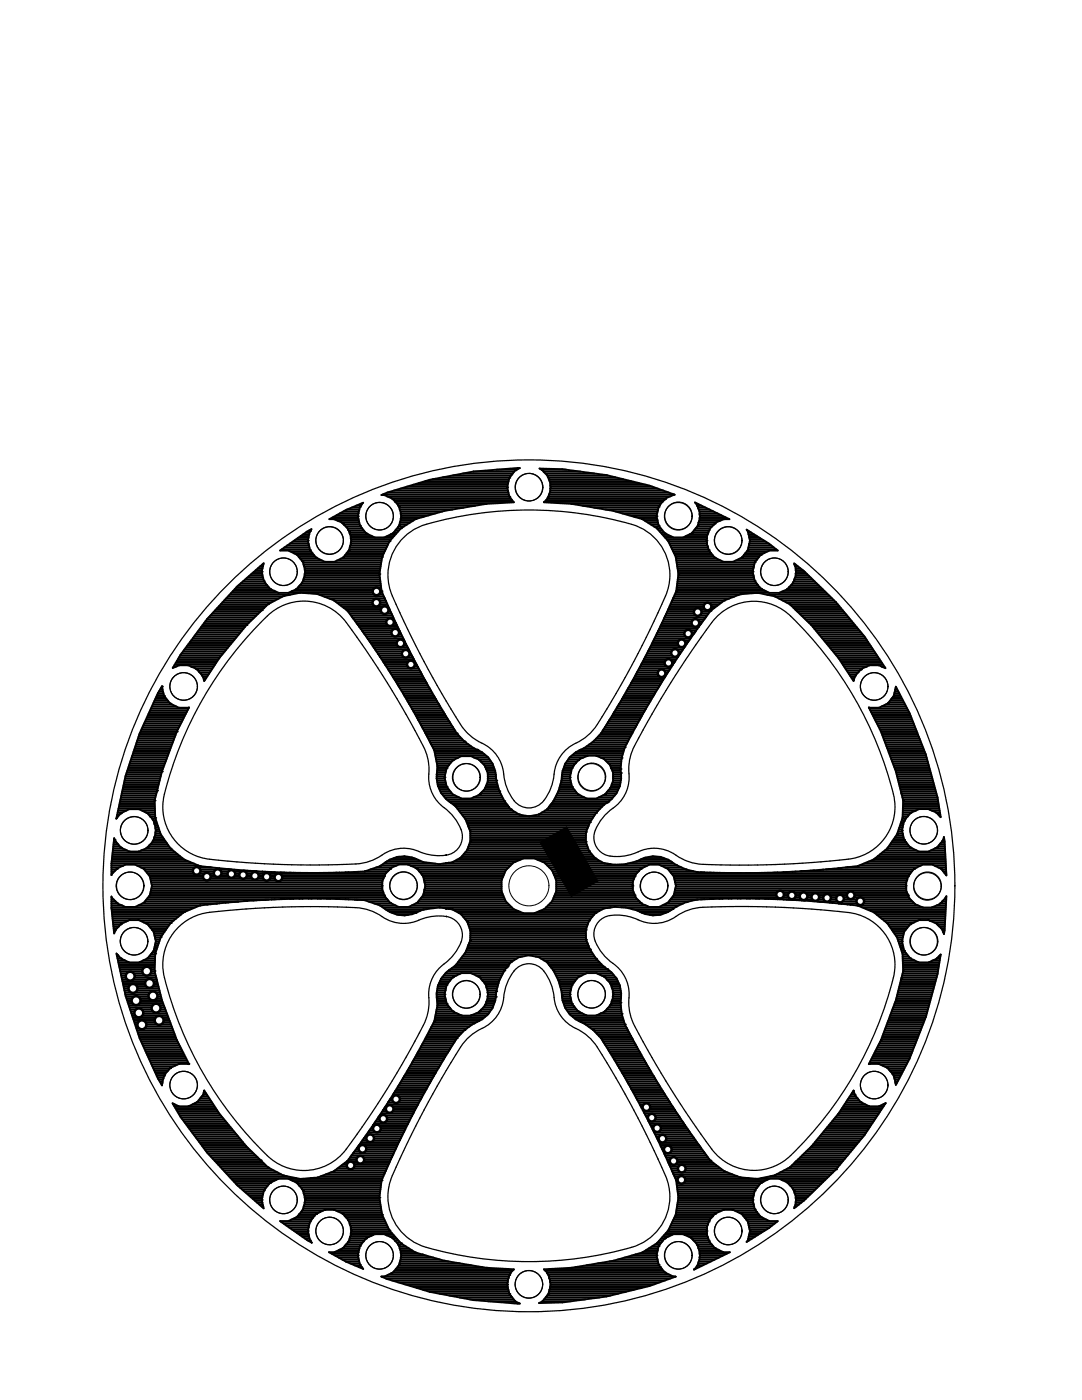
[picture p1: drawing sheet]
<svg xmlns="http://www.w3.org/2000/svg" width="216mm" height="279mm" viewBox="0 0 216 279" stroke-linecap="round" stroke-linejoin="round" font-family="sans-serif">
<g fill="none" stroke="#000" stroke-width=".2">
<circle cx="105.6" cy="97.2" r="2.75"/>
<circle cx="56.6" cy="114.1" r="2.75"/>
<circle cx="65.8" cy="107.8" r="2.75"/>
<circle cx="75.8" cy="103" r="2.75"/>
<circle cx="135.4" cy="102.9" r="2.75"/>
<circle cx="145.3" cy="107.8" r="2.75"/>
<circle cx="154.6" cy="114.1" r="2.75"/>
<circle cx="36.6" cy="137" r="2.75"/>
<circle cx="174.4" cy="137" r="2.75"/>
<circle cx="93.1" cy="155.1" r="2.75"/>
<circle cx="118.1" cy="155" r="2.75"/>
<circle cx="25.9" cy="176.8" r="2.75"/>
<circle cx="26.8" cy="165.7" r="2.75"/>
<circle cx="80.5" cy="176.7" r="2.75"/>
<circle cx="105.5" cy="176.8" r="4"/>
<circle cx="130.5" cy="176.8" r="2.75"/>
<circle cx="184.3" cy="165.7" r="2.75"/>
<circle cx="185" cy="176.9" r="2.75"/>
<circle cx="26.7" cy="187.8" r="2.75"/>
<circle cx="93.1" cy="198.5" r="2.75"/>
<circle cx="118.1" cy="198.4" r="2.75"/>
<circle cx="184.4" cy="187.8" r="2.75"/>
<circle cx="36.6" cy="216.5" r="2.75"/>
<circle cx="174.4" cy="216.5" r="2.75"/>
<circle cx="56.6" cy="239.5" r="2.75"/>
<circle cx="154.6" cy="239.5" r="2.75"/>
<circle cx="65.8" cy="245.7" r="2.75"/>
<circle cx="75.8" cy="250.5" r="2.75"/>
<circle cx="105.5" cy="256.3" r="2.75"/>
<circle cx="135.4" cy="250.5" r="2.75"/>
<circle cx="145.3" cy="245.7" r="2.75"/>
</g>
<g fill="none" stroke="#000" stroke-width=".25">
<path d="M80.3 107.6a11.3 11.3 0 0 1 6.2-3.4 74.3 74.3 0 0 1 40.6 .8 10.5 10.5 0 0 1 5.7 14 176 176 0 0 1-14.5 26.7l-1.5 1.5-1.2 .8a7.8 7.8 0 0 0-5.1 7.2 9 9 0 0 1-2.8 5.4 4 4 0 0 1-5.9-2l-.9-2-.3-1.4a7.8 7.8 0 0 0-5.1-7.2 11.3 11.3 0 0 1-4.6-5 179.3 179.3 0 0 1-13-25.2 10.5 10.5 0 0 1 2.4-10.2zM51.9 124.4a11.2 11.2 0 0 1 9.7-4.4 11.1 11.1 0 0 1 8.6 5.7 167.6 167.6 0 0 1 14.8 24.5 17.2 17.2 0 0 1 .6 5.7 7.8 7.8 0 0 0 3.6 5.7 8.4 8.4 0 0 1 3.1 5.3 4 4 0 0 1-4.7 3.9 12.1 12.1 0 0 1-5-1.2 7.7 7.7 0 0 0-6.9 1.4 11.4 11.4 0 0 1-6.5 1.5 172.6 172.6 0 0 1-28.6-1.2 10.5 10.5 0 0 1-7.8-12.8 75 75 0 0 1 19.1-34.1zM143.3 122.8a10.5 10.5 0 0 1 14.5 .2 73.7 73.7 0 0 1 20.7 37 10.5 10.5 0 0 1-9.3 11.5 176 176 0 0 1-30.4 .8 13.5 13.5 0 0 1-5.1-2.3 7.7 7.7 0 0 0-6.9 .2 8.5 8.5 0 0 1-6.4 .2 4 4 0 0 1-1-6l1.3-1.7 1-1a8 8 0 0 0 3.8-8.2 11.4 11.4 0 0 1 2-6.2 183.1 183.1 0 0 1 15.1-23.8zM89.1 170.7h-.1M35.6 185.1a11.2 11.2 0 0 1 8-3.2 168.4 168.4 0 0 1 28.8-.6 13.6 13.6 0 0 1 5 2.3 8.2 8.2 0 0 0 7.3-.4 8.4 8.4 0 0 1 5.6 .1 4 4 0 0 1 1.1 6l-1.7 2.2a9.3 9.3 0 0 0-3.8 4.6 15.7 15.7 0 0 0-.3 4.6l-.4 2a74.6 74.6 0 0 1-6 11.4l-2.9 4.7a154.3 154.3 0 0 1-7.8 11.3 10.5 10.5 0 0 1-15.2 .5 73.7 73.7 0 0 1-20.8-37.1 10.5 10.5 0 0 1 3.1-8.4zM89.1 182.9h.1M157.8 230.6a10.5 10.5 0 0 1-15.8-1.3 177.1 177.1 0 0 1-15.9-25.9 17.3 17.3 0 0 1-.6-5.8 7.8 7.8 0 0 0-3.8-5.8 8.4 8.4 0 0 1-3.2-5.4 4 4 0 0 1 4.6-3.8 12.1 12.1 0 0 1 5.3 1.4 7.7 7.7 0 0 0 7.1-1.5 11.3 11.3 0 0 1 6.6-1.5 179.8 179.8 0 0 1 28.4 1.3 10.5 10.5 0 0 1 7.8 12.8 75 75 0 0 1-20.5 35.5M85 248.9a75 75 0 0 0 41 0M85 248.9a10.5 10.5 0 0 1-6.7-14.3 175.9 175.9 0 0 1 14.4-26.8l1.6-1.4 1.2-.8a7.8 7.8 0 0 0 5.1-7.2 9 9 0 0 1 2.8-5.4 4 4 0 0 1 5.9 2l.9 1.9 .3 1.4a7.8 7.8 0 0 0 5.1 7.3 11.3 11.3 0 0 1 4.5 4.9 179.4 179.4 0 0 1 13.1 25.3 10.5 10.5 0 0 1-7.2 13.1"/>
<circle cx="105.5" cy="97.2" r="2.75"/>
<circle cx="56.6" cy="114.1" r="2.75"/>
<circle cx="65.8" cy="107.9" r="2.75"/>
<circle cx="75.7" cy="103" r="2.75"/>
<circle cx="135.3" cy="103" r="2.75"/>
<circle cx="145.3" cy="107.9" r="2.75"/>
<circle cx="154.5" cy="114.1" r="2.75"/>
<circle cx="36.6" cy="137" r="2.75"/>
<circle cx="174.4" cy="137" r="2.75"/>
<circle cx="93" cy="155.1" r="2.75"/>
<circle cx="118" cy="155.1" r="2.75"/>
<circle cx="26" cy="176.8" r="2.75"/>
<circle cx="26.8" cy="165.7" r="2.75"/>
<circle cx="80.5" cy="176.8" r="2.75"/>
<circle cx="105.5" cy="176.8" r="85"/>
<circle cx="130.5" cy="176.8" r="2.75"/>
<circle cx="184.3" cy="165.7" r="2.75"/>
<circle cx="185.1" cy="176.8" r="2.75"/>
<circle cx="26.8" cy="187.9" r="2.75"/>
<circle cx="93" cy="198.4" r="2.75"/>
<circle cx="118" cy="198.4" r="2.75"/>
<circle cx="184.3" cy="187.9" r="2.75"/>
<circle cx="36.6" cy="216.6" r="2.75"/>
<circle cx="174.4" cy="216.6" r="2.75"/>
<circle cx="56.6" cy="239.5" r="2.75"/>
<circle cx="154.5" cy="239.5" r="2.75"/>
<circle cx="65.8" cy="245.7" r="2.75"/>
<circle cx="75.7" cy="250.5" r="2.75"/>
<circle cx="105.5" cy="256.3" r="2.75"/>
<circle cx="135.3" cy="250.5" r="2.75"/>
<circle cx="145.3" cy="245.7" r="2.75"/>
</g>
<g fill="#000">
<path d="M107.6 168.1l5.5-3.2 6.4 11-5.5 3.2z"/>
<circle cx="78.4" cy="99.6" r=".19"/>
<circle cx="101.2" cy="97.2" r=".19"/>
<circle cx="101.6" cy="99.1" r=".19"/>
<circle cx="101.6" cy="95.4" r=".19"/>
<circle cx="102.8" cy="93.8" r=".19"/>
<circle cx="108.2" cy="93.8" r=".19"/>
<circle cx="109.4" cy="95.4" r=".19"/>
<circle cx="109.4" cy="99.1" r=".19"/>
<circle cx="132.6" cy="99.6" r=".19"/>
<circle cx="52.2" cy="114.1" r=".19"/>
<circle cx="52.7" cy="116" r=".19"/>
<circle cx="56.5" cy="119" r=".19"/>
<circle cx="59.3" cy="117.5" r=".19"/>
<circle cx="59.3" cy="110.7" r=".19"/>
<circle cx="59.9" cy="118.3" r=".19"/>
<circle cx="60.5" cy="112.2" r=".19"/>
<circle cx="60.5" cy="116" r=".19"/>
<circle cx="61.4" cy="107.9" r=".19"/>
<circle cx="61.9" cy="106" r=".19"/>
<circle cx="61.9" cy="109.8" r=".19"/>
<circle cx="63.1" cy="111.3" r=".19"/>
<circle cx="63.4" cy="118.6" r=".19"/>
<circle cx="66.6" cy="119.8" r=".19"/>
<circle cx="68.5" cy="111.3" r=".19"/>
<circle cx="68.5" cy="104.5" r=".19"/>
<circle cx="69.7" cy="109.8" r=".19"/>
<circle cx="69.7" cy="106" r=".19"/>
<circle cx="71.4" cy="103" r=".19"/>
<circle cx="71.8" cy="104.9" r=".19"/>
<circle cx="71.8" cy="101.1" r=".19"/>
<circle cx="73" cy="106.4" r=".19"/>
<circle cx="75.1" cy="118" r="1.02"/>
<circle cx="75.7" cy="114.6" r=".19"/>
<circle cx="76.1" cy="118" r=".19"/>
<circle cx="76.2" cy="111.1" r=".19"/>
<circle cx="77.7" cy="108" r=".19"/>
<circle cx="78.4" cy="106.4" r=".19"/>
<circle cx="79.6" cy="104.9" r=".19"/>
<circle cx="79.6" cy="101.1" r=".19"/>
<circle cx="80" cy="105.4" r=".19"/>
<circle cx="82.9" cy="103.6" r=".19"/>
<circle cx="126.8" cy="103.2" r=".19"/>
<circle cx="128.1" cy="103.6" r=".19"/>
<circle cx="131" cy="103" r=".19"/>
<circle cx="131.1" cy="105.4" r=".19"/>
<circle cx="131.4" cy="101.1" r=".19"/>
<circle cx="131.4" cy="104.9" r=".19"/>
<circle cx="132.6" cy="106.4" r=".19"/>
<circle cx="133.4" cy="108" r=".19"/>
<circle cx="134.8" cy="111.2" r=".19"/>
<circle cx="134.9" cy="118" r=".19"/>
<circle cx="135.4" cy="114.6" r=".19"/>
<circle cx="138" cy="106.4" r=".19"/>
<circle cx="139.2" cy="104.9" r=".19"/>
<circle cx="139.2" cy="101.1" r=".19"/>
<circle cx="141" cy="107.9" r=".19"/>
<circle cx="141.4" cy="109.8" r=".19"/>
<circle cx="142.6" cy="104.5" r=".19"/>
<circle cx="142.6" cy="111.3" r=".19"/>
<circle cx="144.5" cy="119.8" r=".19"/>
<circle cx="147.7" cy="118.6" r=".19"/>
<circle cx="148" cy="111.3" r=".19"/>
<circle cx="149.2" cy="109.8" r=".19"/>
<circle cx="149.2" cy="106" r=".19"/>
<circle cx="150.2" cy="114.1" r=".19"/>
<circle cx="150.6" cy="112.2" r=".19"/>
<circle cx="150.6" cy="116" r=".19"/>
<circle cx="151.2" cy="118.3" r=".19"/>
<circle cx="151.8" cy="110.7" r=".19"/>
<circle cx="151.8" cy="117.5" r=".19"/>
<circle cx="154.6" cy="119" r=".19"/>
<circle cx="157.2" cy="117.5" r=".19"/>
<circle cx="158.4" cy="116" r=".19"/>
<circle cx="32.3" cy="137" r=".19"/>
<circle cx="32.7" cy="138.9" r=".19"/>
<circle cx="39.3" cy="133.6" r=".19"/>
<circle cx="49.2" cy="124.7" r=".19"/>
<circle cx="52.2" cy="121.8" r=".19"/>
<circle cx="53.5" cy="120.6" r=".19"/>
<circle cx="69.3" cy="121.9" r=".19"/>
<circle cx="75.1" cy="120.3" r="1.02"/>
<circle cx="76.8" cy="121.8" r="1.02"/>
<circle cx="77.8" cy="124.2" r="1.02"/>
<circle cx="78.9" cy="126.3" r="1.02"/>
<circle cx="79.9" cy="128.4" r="1.02"/>
<circle cx="80.9" cy="130.5" r="1.02"/>
<circle cx="82" cy="132.6" r="1.02"/>
<circle cx="132" cy="134.4" r="1.02"/>
<circle cx="133.4" cy="132.3" r="1.02"/>
<circle cx="134.7" cy="130.3" r="1.02"/>
<circle cx="136" cy="128.4" r="1.02"/>
<circle cx="137.3" cy="126.5" r="1.02"/>
<circle cx="138.8" cy="124.3" r="1.02"/>
<circle cx="139.2" cy="122.1" r="1.02"/>
<circle cx="141.2" cy="121" r="1.02"/>
<circle cx="141.8" cy="121.9" r=".19"/>
<circle cx="157.6" cy="120.6" r=".19"/>
<circle cx="158.6" cy="121.6" r=".19"/>
<circle cx="171.7" cy="133.6" r=".19"/>
<circle cx="178.3" cy="138.9" r=".19"/>
<circle cx="30.8" cy="159.8" r=".19"/>
<circle cx="31.3" cy="157.8" r=".19"/>
<circle cx="32.3" cy="154" r=".19"/>
<circle cx="33.9" cy="140.4" r=".19"/>
<circle cx="35.3" cy="146" r=".19"/>
<circle cx="87.1" cy="154.6" r=".19"/>
<circle cx="88.7" cy="155.1" r=".19"/>
<circle cx="89.1" cy="157" r=".19"/>
<circle cx="89.1" cy="153.3" r=".19"/>
<circle cx="90.3" cy="151.7" r=".19"/>
<circle cx="91.1" cy="146.4" r=".19"/>
<circle cx="92.7" cy="148" r=".19"/>
<circle cx="95.2" cy="149.6" r=".19"/>
<circle cx="95.7" cy="151.7" r=".19"/>
<circle cx="95.7" cy="158.5" r=".19"/>
<circle cx="96.9" cy="157" r=".19"/>
<circle cx="96.9" cy="153.3" r=".19"/>
<circle cx="99" cy="155.7" r=".19"/>
<circle cx="99.6" cy="157.9" r=".19"/>
<circle cx="100.6" cy="159.9" r=".19"/>
<circle cx="110.4" cy="159.9" r=".19"/>
<circle cx="111.4" cy="157.9" r=".19"/>
<circle cx="112" cy="155.7" r=".19"/>
<circle cx="112.1" cy="154.9" r=".19"/>
<circle cx="113.7" cy="155.1" r=".19"/>
<circle cx="114.1" cy="157" r=".19"/>
<circle cx="114.1" cy="153.3" r=".19"/>
<circle cx="115.3" cy="158.5" r=".19"/>
<circle cx="115.3" cy="151.7" r=".19"/>
<circle cx="115.9" cy="149.6" r=".19"/>
<circle cx="119.9" cy="146.4" r=".19"/>
<circle cx="120.7" cy="158.5" r=".19"/>
<circle cx="121.4" cy="160" r=".19"/>
<circle cx="121.9" cy="157" r=".19"/>
<circle cx="121.9" cy="153.3" r=".19"/>
<circle cx="123.8" cy="153.5" r=".19"/>
<circle cx="123.9" cy="154.3" r=".19"/>
<circle cx="124" cy="151.2" r=".19"/>
<circle cx="124.7" cy="149.1" r=".19"/>
<circle cx="177.1" cy="140.4" r=".19"/>
<circle cx="179.9" cy="158.4" r=".19"/>
<circle cx="180.2" cy="159.8" r=".19"/>
<circle cx="22.9" cy="167.6" r=".19"/>
<circle cx="23.3" cy="173.4" r=".19"/>
<circle cx="24.1" cy="162.3" r=".19"/>
<circle cx="24.1" cy="169.1" r=".19"/>
<circle cx="28.7" cy="173.4" r=".19"/>
<circle cx="29.5" cy="162.3" r=".19"/>
<circle cx="29.5" cy="169.1" r=".19"/>
<circle cx="29.9" cy="178.7" r=".19"/>
<circle cx="29.9" cy="174.9" r=".19"/>
<circle cx="30.7" cy="167.6" r=".19"/>
<circle cx="31" cy="163.2" r=".19"/>
<circle cx="31.1" cy="165.7" r=".19"/>
<circle cx="34" cy="169.4" r=".19"/>
<circle cx="39.2" cy="173.8" r="1.02"/>
<circle cx="39.9" cy="172.9" r=".19"/>
<circle cx="41.3" cy="174.9" r="1.02"/>
<circle cx="43.4" cy="174.2" r="1.02"/>
<circle cx="46.2" cy="174.4" r="1.02"/>
<circle cx="48.5" cy="174.6" r="1.02"/>
<circle cx="50.9" cy="174.8" r="1.02"/>
<circle cx="53.2" cy="175" r="1.02"/>
<circle cx="55.6" cy="175.1" r="1.02"/>
<circle cx="72.7" cy="173.9" r=".19"/>
<circle cx="75.8" cy="172.9" r=".19"/>
<circle cx="76.2" cy="176.8" r=".19"/>
<circle cx="76.6" cy="178.7" r=".19"/>
<circle cx="76.6" cy="174.9" r=".19"/>
<circle cx="76.9" cy="172.1" r=".19"/>
<circle cx="77.8" cy="173.4" r=".19"/>
<circle cx="83.2" cy="173.4" r=".19"/>
<circle cx="84.4" cy="178.7" r=".19"/>
<circle cx="84.4" cy="174.9" r=".19"/>
<circle cx="89.8" cy="160.1" r=".19"/>
<circle cx="90.3" cy="172.1" r=".19"/>
<circle cx="90.9" cy="160.9" r=".19"/>
<circle cx="92" cy="171.1" r=".19"/>
<circle cx="93.2" cy="169.7" r=".19"/>
<circle cx="93.8" cy="165.9" r=".19"/>
<circle cx="93.9" cy="167.8" r=".19"/>
<circle cx="101.9" cy="161.5" r=".19"/>
<circle cx="103.6" cy="162.6" r=".19"/>
<circle cx="105.5" cy="162.9" r=".19"/>
<circle cx="107.5" cy="162.6" r=".19"/>
<circle cx="109.1" cy="161.5" r=".19"/>
<circle cx="109.6" cy="161" r=".19"/>
<circle cx="109.9" cy="160.5" r=".19"/>
<circle cx="116.9" cy="168" r=".19"/>
<circle cx="116.9" cy="166" r=".19"/>
<circle cx="117.5" cy="169.8" r=".19"/>
<circle cx="117.7" cy="164.1" r=".19"/>
<circle cx="118.8" cy="171.3" r=".19"/>
<circle cx="118.9" cy="162.2" r=".19"/>
<circle cx="120.5" cy="172.3" r=".19"/>
<circle cx="121.2" cy="160.2" r=".19"/>
<circle cx="121.2" cy="172.4" r=".19"/>
<circle cx="122.6" cy="172.6" r=".19"/>
<circle cx="124.9" cy="172.5" r=".19"/>
<circle cx="126.2" cy="176.8" r=".19"/>
<circle cx="126.6" cy="174.9" r=".19"/>
<circle cx="126.6" cy="178.7" r=".19"/>
<circle cx="127" cy="171.9" r=".19"/>
<circle cx="127.8" cy="173.4" r=".19"/>
<circle cx="133.2" cy="173.4" r=".19"/>
<circle cx="134.4" cy="174.9" r=".19"/>
<circle cx="134.4" cy="178.7" r=".19"/>
<circle cx="134.9" cy="172.6" r=".19"/>
<circle cx="136.9" cy="173.5" r=".19"/>
<circle cx="139.1" cy="174" r=".19"/>
<circle cx="139.1" cy="179.5" r=".19"/>
<circle cx="155.7" cy="178.5" r="1.02"/>
<circle cx="158" cy="178.7" r="1.02"/>
<circle cx="160.3" cy="178.9" r="1.02"/>
<circle cx="162.7" cy="179" r="1.02"/>
<circle cx="165" cy="179.2" r="1.02"/>
<circle cx="167.6" cy="179.3" r="1.02"/>
<circle cx="169.7" cy="178.7" r="1.02"/>
<circle cx="171.1" cy="172.9" r=".19"/>
<circle cx="171.7" cy="179.9" r="1.02"/>
<circle cx="174.3" cy="171.5" r=".19"/>
<circle cx="177" cy="169.3" r=".19"/>
<circle cx="179" cy="166.5" r=".19"/>
<circle cx="180" cy="165.7" r=".19"/>
<circle cx="180.1" cy="163.2" r=".19"/>
<circle cx="180.4" cy="167.6" r=".19"/>
<circle cx="180.4" cy="163.8" r=".19"/>
<circle cx="180.8" cy="176.8" r=".19"/>
<circle cx="181.2" cy="174.9" r=".19"/>
<circle cx="181.2" cy="178.7" r=".19"/>
<circle cx="181.6" cy="169.1" r=".19"/>
<circle cx="182.4" cy="173.4" r=".19"/>
<circle cx="187" cy="162.3" r=".19"/>
<circle cx="187" cy="169.1" r=".19"/>
<circle cx="187.8" cy="173.4" r=".19"/>
<circle cx="188.2" cy="167.6" r=".19"/>
<circle cx="23.3" cy="180.2" r=".19"/>
<circle cx="24.1" cy="191.2" r=".19"/>
<circle cx="24.1" cy="184.5" r=".19"/>
<circle cx="26" cy="194.8" r="1.14"/>
<circle cx="26.5" cy="197.3" r="1.14"/>
<circle cx="27.2" cy="199.7" r="1.14"/>
<circle cx="28.7" cy="180.2" r=".19"/>
<circle cx="29.3" cy="193.8" r="1.14"/>
<circle cx="29.5" cy="191.2" r=".19"/>
<circle cx="29.5" cy="184.5" r=".19"/>
<circle cx="29.8" cy="196.3" r="1.14"/>
<circle cx="30.5" cy="198.8" r="1.14"/>
<circle cx="30.7" cy="189.7" r=".19"/>
<circle cx="30.8" cy="193.8" r=".19"/>
<circle cx="31" cy="190.3" r=".19"/>
<circle cx="32.1" cy="187" r=".19"/>
<circle cx="34" cy="184.2" r=".19"/>
<circle cx="36.7" cy="182" r=".19"/>
<circle cx="39.9" cy="180.7" r=".19"/>
<circle cx="77.8" cy="180.2" r=".19"/>
<circle cx="82.9" cy="182.2" r=".19"/>
<circle cx="83.2" cy="180.2" r=".19"/>
<circle cx="84.4" cy="181.5" r=".19"/>
<circle cx="87.1" cy="199" r=".19"/>
<circle cx="87.2" cy="199.3" r=".19"/>
<circle cx="87.7" cy="181.1" r=".19"/>
<circle cx="88.7" cy="198.4" r=".19"/>
<circle cx="89" cy="181.3" r=".19"/>
<circle cx="89.1" cy="196.6" r=".19"/>
<circle cx="89.5" cy="181.4" r=".19"/>
<circle cx="89.5" cy="193.7" r=".19"/>
<circle cx="89.6" cy="181.4" r=".19"/>
<circle cx="90.3" cy="181.5" r=".19"/>
<circle cx="90.3" cy="195" r=".19"/>
<circle cx="90.9" cy="192.7" r=".19"/>
<circle cx="92" cy="182.4" r=".19"/>
<circle cx="93.2" cy="183.9" r=".19"/>
<circle cx="93.8" cy="187.7" r=".19"/>
<circle cx="95.7" cy="195" r=".19"/>
<circle cx="96.9" cy="196.6" r=".19"/>
<circle cx="98.9" cy="198.9" r=".19"/>
<circle cx="99" cy="197.8" r=".19"/>
<circle cx="100.6" cy="193.7" r=".19"/>
<circle cx="101.1" cy="193.1" r=".19"/>
<circle cx="101.3" cy="192.8" r=".19"/>
<circle cx="101.9" cy="192" r=".19"/>
<circle cx="103.6" cy="191" r=".19"/>
<circle cx="105.5" cy="190.7" r=".19"/>
<circle cx="107.5" cy="191" r=".19"/>
<circle cx="109.1" cy="192" r=".19"/>
<circle cx="110.4" cy="193.7" r=".19"/>
<circle cx="111.4" cy="195.7" r=".19"/>
<circle cx="112.1" cy="198.6" r=".19"/>
<circle cx="113.7" cy="198.4" r=".19"/>
<circle cx="114.1" cy="196.6" r=".19"/>
<circle cx="116.9" cy="185.6" r=".19"/>
<circle cx="116.9" cy="187.5" r=".19"/>
<circle cx="117.5" cy="183.7" r=".19"/>
<circle cx="117.7" cy="189.5" r=".19"/>
<circle cx="118.8" cy="182.2" r=".19"/>
<circle cx="118.9" cy="191.3" r=".19"/>
<circle cx="120.5" cy="192.9" r=".19"/>
<circle cx="120.5" cy="181.3" r=".19"/>
<circle cx="120.7" cy="195" r=".19"/>
<circle cx="121.2" cy="193.4" r=".19"/>
<circle cx="121.9" cy="196.6" r=".19"/>
<circle cx="122.4" cy="198.4" r=".19"/>
<circle cx="127.7" cy="182" r=".19"/>
<circle cx="127.8" cy="180.2" r=".19"/>
<circle cx="133.2" cy="180.2" r=".19"/>
<circle cx="134.2" cy="181.4" r=".19"/>
<circle cx="134.9" cy="181" r=".19"/>
<circle cx="136.9" cy="180" r=".19"/>
<circle cx="171.1" cy="180.7" r=".19"/>
<circle cx="174.3" cy="182.1" r=".19"/>
<circle cx="177" cy="184.2" r=".19"/>
<circle cx="178.8" cy="199.6" r=".19"/>
<circle cx="179.9" cy="195.2" r=".19"/>
<circle cx="180" cy="187.9" r=".19"/>
<circle cx="180.2" cy="193.8" r=".19"/>
<circle cx="180.4" cy="189.7" r=".19"/>
<circle cx="181.6" cy="184.5" r=".19"/>
<circle cx="181.6" cy="191.2" r=".19"/>
<circle cx="187" cy="184.5" r=".19"/>
<circle cx="187" cy="191.2" r=".19"/>
<circle cx="187.8" cy="180.2" r=".19"/>
<circle cx="27.7" cy="202.1" r="1.14"/>
<circle cx="28.3" cy="204.5" r="1.14"/>
<circle cx="31.1" cy="201.2" r="1.14"/>
<circle cx="31.8" cy="203.6" r="1.14"/>
<circle cx="32.7" cy="214.7" r=".19"/>
<circle cx="33.9" cy="213.2" r=".19"/>
<circle cx="37.6" cy="212.3" r=".19"/>
<circle cx="39.3" cy="219.9" r=".19"/>
<circle cx="40.6" cy="218.4" r=".19"/>
<circle cx="79" cy="219.4" r="1.02"/>
<circle cx="86.7" cy="203.8" r=".19"/>
<circle cx="87.3" cy="200.6" r=".19"/>
<circle cx="89.1" cy="200.3" r=".19"/>
<circle cx="90.3" cy="201.8" r=".19"/>
<circle cx="91.1" cy="207.2" r=".19"/>
<circle cx="92.7" cy="205.6" r=".19"/>
<circle cx="94.5" cy="204.3" r=".19"/>
<circle cx="95.7" cy="201.8" r=".19"/>
<circle cx="96.9" cy="200.3" r=".19"/>
<circle cx="114.1" cy="200.3" r=".19"/>
<circle cx="115.3" cy="201.8" r=".19"/>
<circle cx="115.9" cy="203.9" r=".19"/>
<circle cx="116.6" cy="204.3" r=".19"/>
<circle cx="118.4" cy="205.6" r=".19"/>
<circle cx="119.9" cy="207.2" r=".19"/>
<circle cx="120.7" cy="201.8" r=".19"/>
<circle cx="121.9" cy="200.3" r=".19"/>
<circle cx="123.8" cy="200.1" r=".19"/>
<circle cx="124" cy="202.3" r=".19"/>
<circle cx="124.7" cy="204.5" r=".19"/>
<circle cx="170.5" cy="218.4" r=".19"/>
<circle cx="171.7" cy="219.9" r=".19"/>
<circle cx="175.8" cy="207.6" r=".19"/>
<circle cx="177.1" cy="213.2" r=".19"/>
<circle cx="178.3" cy="214.7" r=".19"/>
<circle cx="52" cy="231.6" r=".19"/>
<circle cx="52.2" cy="239.5" r=".19"/>
<circle cx="52.7" cy="237.6" r=".19"/>
<circle cx="53.5" cy="233" r=".19"/>
<circle cx="53.9" cy="236.1" r=".19"/>
<circle cx="56.5" cy="234.6" r=".19"/>
<circle cx="59.3" cy="236.1" r=".19"/>
<circle cx="59.9" cy="235.3" r=".19"/>
<circle cx="60.5" cy="237.6" r=".19"/>
<circle cx="60.9" cy="239.5" r=".19"/>
<circle cx="63.4" cy="235" r=".19"/>
<circle cx="66.6" cy="233.8" r=".19"/>
<circle cx="69.3" cy="231.7" r=".19"/>
<circle cx="70" cy="232.6" r="1.02"/>
<circle cx="71.9" cy="231.5" r="1.02"/>
<circle cx="72.3" cy="229.3" r="1.02"/>
<circle cx="73.9" cy="227.2" r="1.02"/>
<circle cx="75.2" cy="225.2" r="1.02"/>
<circle cx="75.7" cy="239" r=".19"/>
<circle cx="76.1" cy="235.6" r=".19"/>
<circle cx="76.5" cy="223.3" r="1.02"/>
<circle cx="77.8" cy="221.3" r="1.02"/>
<circle cx="129" cy="221" r="1.02"/>
<circle cx="130" cy="223.1" r="1.02"/>
<circle cx="131.1" cy="225.1" r="1.02"/>
<circle cx="132.2" cy="227.2" r="1.02"/>
<circle cx="133.2" cy="229.4" r="1.02"/>
<circle cx="134.4" cy="231.7" r="1.02"/>
<circle cx="135.4" cy="239" r=".19"/>
<circle cx="136" cy="235.5" r="1.02"/>
<circle cx="136" cy="233.2" r="1.02"/>
<circle cx="141.7" cy="231.6" r=".19"/>
<circle cx="144.5" cy="233.7" r=".19"/>
<circle cx="147.7" cy="235" r=".19"/>
<circle cx="150.2" cy="239.5" r=".19"/>
<circle cx="150.6" cy="237.6" r=".19"/>
<circle cx="151.2" cy="235.3" r=".19"/>
<circle cx="151.8" cy="236.1" r=".19"/>
<circle cx="154.6" cy="234.6" r=".19"/>
<circle cx="157.2" cy="236.1" r=".19"/>
<circle cx="157.6" cy="233" r=".19"/>
<circle cx="158.4" cy="237.6" r=".19"/>
<circle cx="158.6" cy="232" r=".19"/>
<circle cx="161.9" cy="228.8" r=".19"/>
<circle cx="166.8" cy="233.4" r=".19"/>
<circle cx="167.3" cy="222.2" r=".19"/>
<circle cx="59.3" cy="242.9" r=".19"/>
<circle cx="61.4" cy="245.7" r=".19"/>
<circle cx="61.9" cy="247.6" r=".19"/>
<circle cx="61.9" cy="243.8" r=".19"/>
<circle cx="63.1" cy="242.3" r=".19"/>
<circle cx="68.5" cy="249.1" r=".19"/>
<circle cx="68.5" cy="242.3" r=".19"/>
<circle cx="69.7" cy="247.6" r=".19"/>
<circle cx="70.1" cy="245.7" r=".19"/>
<circle cx="71.4" cy="250.5" r=".19"/>
<circle cx="71.8" cy="248.7" r=".19"/>
<circle cx="71.8" cy="252.4" r=".19"/>
<circle cx="73" cy="247.2" r=".19"/>
<circle cx="76.2" cy="242.4" r=".19"/>
<circle cx="77.7" cy="245.5" r=".19"/>
<circle cx="78.4" cy="247.2" r=".19"/>
<circle cx="79.6" cy="248.7" r=".19"/>
<circle cx="79.6" cy="252.4" r=".19"/>
<circle cx="80" cy="248.1" r=".19"/>
<circle cx="82.9" cy="250" r=".19"/>
<circle cx="84.3" cy="250.4" r=".19"/>
<circle cx="88.7" cy="251.6" r=".19"/>
<circle cx="97.1" cy="253" r=".19"/>
<circle cx="101.2" cy="256.3" r=".19"/>
<circle cx="101.6" cy="254.5" r=".19"/>
<circle cx="101.6" cy="258.2" r=".19"/>
<circle cx="108.2" cy="259.7" r=".19"/>
<circle cx="109.4" cy="258.2" r=".19"/>
<circle cx="109.4" cy="254.5" r=".19"/>
<circle cx="114" cy="253" r=".19"/>
<circle cx="122.4" cy="251.6" r=".19"/>
<circle cx="126.8" cy="250.4" r=".19"/>
<circle cx="128.1" cy="250" r=".19"/>
<circle cx="131" cy="250.5" r=".19"/>
<circle cx="131.1" cy="248.1" r=".19"/>
<circle cx="131.4" cy="252.4" r=".19"/>
<circle cx="131.4" cy="248.7" r=".19"/>
<circle cx="132.6" cy="253.9" r=".19"/>
<circle cx="132.6" cy="247.2" r=".19"/>
<circle cx="133.4" cy="245.6" r=".19"/>
<circle cx="134.8" cy="242.4" r=".19"/>
<circle cx="138" cy="247.2" r=".19"/>
<circle cx="139.2" cy="248.7" r=".19"/>
<circle cx="139.2" cy="252.4" r=".19"/>
<circle cx="141" cy="245.7" r=".19"/>
<circle cx="141.4" cy="243.8" r=".19"/>
<circle cx="141.4" cy="247.6" r=".19"/>
<circle cx="142.6" cy="242.3" r=".19"/>
<circle cx="142.6" cy="249.1" r=".19"/>
<circle cx="148" cy="242.3" r=".19"/>
<circle cx="149.2" cy="243.8" r=".19"/>
<circle cx="149.6" cy="245.7" r=".19"/>
<circle cx="150.6" cy="241.4" r=".19"/>
<circle cx="151.8" cy="242.9" r=".19"/>
</g>
<g fill="none" stroke="#000" stroke-width=".38">
<path d="M76.4 98.7h25.1M77.2 99h24.4M77.4 98.3h24M78.1 99.4h23.8M78.1 99.4a4.2 4.2 0 0 1-.1 7.2 4 4 0 0 1-5.9-1.3 4.3 4.3 0 0 1 .4-5l-3.4 1.5-3.4 1.8a4.4 4.4 0 0 1 3.7 1.8M78.6 99.8h23.6M78.6 97.9h22.8M79.9 97.5h21.4M81.1 97.1h20.1M82.4 96.8h18.9M83.6 96.4h17.8M84.9 96h16.6"/>
<path d="M86.4 95.6h15.2M88.4 95.3h13.3M90.4 94.9h11.6M92.4 94.5h9.9M94.4 94.1h8.2M99 93.7h4M101.4 96.4a3.4 3.4 0 0 0 1.1 3.8l-5.4 .4M101.4 98v.1M102 94.9l.8-1.1 .9-.4a80.9 80.9 0 0 0-27.6 5.4h.6l1.4 .6M102 94.9l-.4 .5-.2 1M108.1 93.7h4.9M108.5 94.1h7.3"/>
<path d="M108.8 94.5h9.9M109 99.8h23.5M109.2 94.9h12.1M109.2 99.4h23.7M109.4 95.3h13.4M109.5 99h24.3M109.5 95.6h14.9M109.6 98.7h24.8M109.7 96h16.2M109.7 98.3h23.7M109.8 97.5v.6l-.4 1-.8 1.1M109.8 96.4v1.1"/>
<path d="M109.8 96.4a4 4 0 0 0-2.2-2.9 75.7 75.7 0 0 1 27 5.2l-1.6 .7-1.2 1.2M109.8 97.9h22.5M109.8 97.5h21.5M109.8 96.8h19.2M109.8 96.4h17.7M109.9 97.1h20.3M44.8 119.8h10.1M45.1 119.4h10.5M45.5 119.1h10.8M45.8 118.7h12.1M46.1 118.3h13.6M46.5 117.9h8.3"/>
<path d="M46.8 117.6h7.2M47.2 117.2h6.4M47.6 116.8h5.7M48 116.4h5M48.5 116h4.2M48.9 115.7h3.7M49.3 115.3h3.2M49.8 114.9h2.6M50.2 114.5h2.1M50.6 114.2h1.6M51 113.8h1.3M51.5 113.4h.9"/>
<path d="M51.9 113h.6M52.3 112.6h.3M52.4 115l-.2-.9 .4-1.7a77 77 0 0 0-18.1 20.9l1.3-.5h1.7l.7 .2M52.4 115a4.8 4.8 0 0 0 3.2 3.3M56.2 109.6h5.6M56.8 109.2h4.9M57.3 108.9h4.3M57.8 110h4.2M57.9 108.5h3.7M58.3 117.9h17.8M58.4 108.1h3.1M58.6 110.4h3.7"/>
<path d="M58.9 107.7h2.6M59.1 117.6h17M59.3 110.8h3.3M59.5 107.4h2M59.5 117.2h16.5M59.6 111.1h3.3M59.8 116.8h16.2M59.9 111.5h3.6M60 107h1.6M60.2 116.4h15.7M60.2 111.9h4.1M60.2 111.9l.3 .3 .3 1.1 .1 .8-.1 .9"/>
<path d="M60.4 118.3h15.9M60.4 116h15.5M60.5 112.3h15.6M60.5 115.7h15.3M60.5 106.6h1.2M60.6 112.6h15.4M60.6 115.3h15.2M60.7 113h15.2M60.8 115a4.8 4.8 0 0 1-3.3 3.3M60.8 114.9h14.9M60.8 113.4h15.1M60.8 114.5h14.9"/>
<path d="M60.8 113.8h15M60.9 114.2h14.9M61.1 106.2h.7M61.6 108.8v-.1a4.1 4.1 0 0 1 .5-3.1l-6.2 4.3h1.6l1.8 .8 .9 1.2M61.6 108.8a4.2 4.2 0 0 0 3.3 3.3 4.2 4.2 0 0 0 4.3-1.7M61.7 105.8h.3M63.7 118.7h12.7M64.7 119.1h11.9M65.7 119.4h11.1M65.8 103.6h5.7M66.5 103.2h4.9M66.6 119.8h10.3"/>
<path d="M67.2 102.8h4.2M67.2 111.9h8.9M67.4 104h4.2M67.8 102.4h3.7M68 111.5h8.2M68.2 104.3h3.5M68.5 102.1h3.1M68.6 111.1h7.6M68.6 104.7h3.2M68.9 110.8h7.5M69 105.1h3M69.2 110.4h7.4"/>
<path d="M69.3 101.7h2.4M69.4 105.4a4.1 4.1 0 0 1-.2 5M69.4 105.5h2.9M69.5 110h7.3M69.5 105.8h3.1M69.7 109.6h7.3M69.7 106.2h3.2M69.8 109.2h7.3M69.8 106.6h3.6M69.9 108.9h7.4M70 107h4.2M70 108.5h7.5"/>
<path d="M70 107.4h8.3M70 108.1h7.7M70.1 107.7h7.9M70.2 101.3h1.6M71.1 100.9h.9M71.9 100.5h.3M76.2 111.1l-.5 3.5 .4 3.4 .9 1.9M77 119.9h.1M77 119.9l.5 1.1M77.3 107h1.3M78.1 106.6h.9M78.6 106.2h.7"/>
<path d="M78.9 100.2h23.6M78.9 105.8h.7M79.2 105.5h.8M79.3 100.5h17.8M79.5 100.9h15.3M79.5 105.1h1.1M79.7 101.3h12.9M79.7 104.7h1.5M79.8 101.7h10.5M79.8 104.3h2M79.9 104h2.5M79.9 102.1h8.4"/>
<path d="M80 103.6h3M80 102.4h7M80 102.8h5.6M80 103.2h4.3M84.3 103.2h.1M97.1 100.6l-8.4 1.4-5.8 1.6-2.9 1.8-2.3 2.6-1.5 3.1M108.6 100.2l5.4 .4 8.4 1.4 5.7 1.6 3 1.8 2.3 2.6 1.4 3.2M108.6 100.2h23.6M114 100.5h17.8M116.3 100.9h15.3M118.5 101.3h12.9M120.8 101.7h10.5"/>
<path d="M122.8 102.1h8.4M124.1 102.4h7M125.4 102.8h5.6M126.8 103.2h4.2M128.1 103.6h3M128.7 104h2.5M129.3 104.3h2M129.9 104.7h1.5M130.5 105.1h1.1M131.1 105.5h.8M131.2 103.8h.1M131.4 105.8h.8"/>
<path d="M131.8 106.2h.7M131.8 100.6a4.4 4.4 0 0 0 2.6 6.7 4 4 0 0 0 4.6-2.1 4.2 4.2 0 0 0-.1-4.6M132.1 106.6h.9M132.4 107h1.4M132.8 107.4h8.3M133.1 107.7h7.9M133.4 108.1h7.6M133.6 108.5h7.5M133.8 108.9h7.4M133.9 109.2h7.4M134.1 109.6h7.3M134.1 119.8h10.4"/>
<path d="M134.3 110h7.3M134.3 119.4h11.2M134.4 119.3l-.8 1.7M134.4 119.3h.1M134.5 119.1h12M134.5 110.4h7.4M134.6 118.7h12.9M134.7 110.8h7.5M134.8 118.3h16.3M134.8 111.1h7.7M134.8 111.2l.6 3.4-.5 3.4-.5 1.3M134.9 111.5h8.2"/>
<path d="M134.9 117.9h17.8M135 111.9h8.9M135 117.6h17M135 112.3h15.6M135 117.2h16.6M135.1 112.6h15.4M135.1 116.8h16.2M135.1 113h15.3M135.1 116.4h15.9M135.2 116h15.5M135.2 113.4h15.1M135.2 115.7h15.3"/>
<path d="M135.3 113.8h14.9M135.3 115.3h15.1M135.3 114.2h14.9M135.3 114.9h15M135.4 114.5h14.9M136.9 107h4.2M137.7 106.6h3.5M138.2 106.2h3.2M138.5 105.8h3M138.8 105.5h2.9M138.9 100.5h.3M138.9 100.6l-.2-.3 6.8 3.3a3.2 3.2 0 0 0-3.1 1.1"/>
<path d="M139.1 105.1h3M139.1 100.9h.9M139.3 101.3h1.5M139.3 104.7h3.1M139.4 104.3h3.4M139.4 101.7h2.2M139.5 104h4.1M139.6 102.1h2.7M139.6 103.6h5.9M139.6 102.4h3.5M139.6 102.8h4.3M139.6 103.2h5.1"/>
<path d="M141.7 105.4a4.6 4.6 0 0 0 .9 5.9 4.2 4.2 0 0 0 6.9-2.7l.1-.7-.1-.9-.3-1-.2-.3 4.5 2.8 1.7 1.4a3.8 3.8 0 0 0-4.2 1.9l-.4 .4-.3 1.2M142.4 104.7l-.7 .7M144.5 119.8l-2.7 2.1-.9 1.2M146.8 111.9h4.1M147.5 111.5h3.7M148.1 111.1h3.4M148.4 110.8h3.4M148.7 110.4h3.8M149 110h4.3M149.1 105.8h.1M149.3 109.6h5.6M149.3 106.2h.5"/>
<path d="M149.3 109.2h5.1M149.4 106.6h1M149.4 108.9h4.5M149.5 107h1.5M149.5 108.5h3.9M149.5 107.4h2.1M149.6 108.1h3.2M149.6 107.7h2.6M150.3 113.4l-.1 .7 .1 .9M150.3 115l.3 1 .3 .4M150.9 116.4l.1 .1a4.8 4.8 0 0 0 2.5 1.8M151.2 118.3l3.4 .7 3 1.6 4.3 4.2 5.4 6.5 3 4.6 .2-.8"/>
<path d="M151.2 118.3l-3.5 .3-3.2 1.2M151.2 118.3h13.7M153.1 118.7h12.2M154.7 119.1h11M155.4 119.4h10.7M156.1 119.8h10.3M156.3 117.9h8.2M157.1 117.6h7M157.5 117.2h6.2M157.8 116.8h5.5M158.2 116.4h4.7M158.4 116h4.2"/>
<path d="M158.5 115.7h3.7M158.5 112.6h.2M158.6 115.3h3.2M158.7 113h.5M158.8 115v-1.7l-.3-.9 2 1.6 6.3 6.2M158.8 115a4.8 4.8 0 0 1-3.3 3.3M158.8 114.9h2.6M158.8 114.5h2.2M158.8 113.4h.9M158.8 113.8h1.4M158.8 114.2h1.8M30.8 139.9h2.7"/>
<path d="M31 139.5h2.2M31.2 139.1h1.7M31.3 138.7h1.4M31.5 138.3h1.1M31.5 138.3l.8-1.3 .1 .8a4.4 4.4 0 0 0 5.3 3.4l-2.4 4.8-3 8-1.5 5.8 .2 3.4 1.1 3.3 1.9 2.9M31.5 138.3l-3.6 8.1-2.8 8.4-1.9 8.6a4.1 4.1 0 0 1 6-1.2M31.7 138h.8M31.9 137.6h.5M32.2 137.2h.2M34.6 133.1h.5M34.8 132.7h8.1M35.1 132.3h8"/>
<path d="M35.3 131.9h8.1M35.5 131.5h8.1M35.7 131.2h8.2M36 130.8h8.2M36.2 130.4h8.3M36.5 130h8.3M36.8 129.7h8.3M37.1 129.3h8.3M37.3 128.9h8.5M37.6 128.5h8.5M37.9 128.1h8.5M38.2 133a2.99 2.99 0 0 1 1.6 1.2"/>
<path d="M38.2 133.1h4.4M38.2 127.8h8.5M38.5 127.4h8.5M38.7 127h8.6M39 126.6h8.6M39.1 133.4h3.3M39.3 126.3h8.6M39.5 133.8h2.6M39.6 125.9h8.7M39.8 134.2l.4 .4M39.8 134.2h2.1M39.9 125.5h8.7"/>
<path d="M40.2 125.1h8.7M40.2 134.6h1.4M40.2 134.6l.4 .5M40.4 134.9h1M40.4 124.7h8.8M40.6 135.1h.1M40.6 135.3h.5M40.7 135.7h.2M40.7 124.4h8.9M41 124h9M41.3 123.6h9.1M41.6 123.2h9.1"/>
<path d="M42 122.9h9.1M42.3 122.5h9.2M42.7 122.1h9.2M43 121.7h9.3M43.4 121.3h9.3M43.7 121h9.4M44.1 120.6h9.4M44.4 120.2h9.8M49.2 124.7l-5.4 6.6-3 4.6-.2-.8M53.5 120.6a12 12 0 0 1 16.7 2.4M53.5 120.6l-4.3 4.1M67.1 120.2h10"/>
<path d="M67.6 120.6h9.7M68.1 121h9.3M68.6 121.3h9M69.1 121.7h8.7M69.5 122.1h8.5M69.8 122.5h8.3M70.1 122.9h8.2M70.2 123h.1M70.2 123l.4 .5M70.3 123.2h8.2M70.6 123.5h.1M70.6 123.5l.7 1"/>
<path d="M70.6 123.6h8.1M70.9 124h7.9M71.2 124.4h7.8M71.3 124.5h.1M71.3 124.5l.3 .5M71.4 124.7h7.8M71.6 125h.1M71.6 125l.9 1.3M71.7 125.1h7.7M72 125.5h7.5M72.3 125.9h7.4M72.5 126.3h7.4"/>
<path d="M72.5 126.3l1.3 1.7M72.8 126.6h7.3M73.1 127h7.2M73.3 127.4h7.2M73.6 127.8h7M73.8 128h.1M73.8 128l.7 1M73.8 128.1h7M74.1 128.5h6.9M74.4 128.9h6.8M74.5 129v.1M74.5 129.1l.1 .2"/>
<path d="M74.6 129.3h6.8M74.6 129.3l.2 .3M74.8 129.6h.1M74.8 129.6l1 1.5M74.9 129.7h6.7M75.1 130h6.7M75.4 130.4h6.6M75.6 130.8h6.6M75.8 131.1h.1M75.8 131.1l.7 1M75.9 131.2h6.5M76.1 131.5h6.5"/>
<path d="M76.4 131.9h6.4M76.5 132.1h.1M76.5 132.1l.4 .5M76.6 132.3h6.4M76.9 132.6h.1M76.9 132.6l.6 1.1M76.9 132.7h6.3M77.1 133.1h6.3M77.4 133.4h6.2M77.5 121h.1M77.5 121l.7 1.6M77.5 133.7h.1"/>
<path d="M77.5 133.7l.3 .5M77.6 133.8h6.2M77.8 134.2h.1M77.8 134.2l1 1.5M77.8 134.2h6.2M78.1 134.6h6.1M78.2 122.6v.1M78.2 122.7l.3 .5M78.3 134.9h6.1M78.5 123.2h.1M78.5 123.2l.5 1.1M78.6 135.3h6"/>
<path d="M78.8 135.7h6M78.8 135.7v.1M78.8 135.8l.7 1M79 124.3h.1M79 124.3l.2 .6M79 136.1h6M79.2 124.9h.1M79.2 124.9l.6 1.1M79.3 136.5h5.9M79.5 136.8h.1M79.5 136.8l.3 .5M79.5 136.8h5.9"/>
<path d="M79.7 137.2h5.9M79.8 126h.1M79.8 126l.1 .2M79.8 137.3h.1M79.8 137.3l.6 1.1M79.9 126.2l.7 1.4M79.9 137.6h6M80.2 138h5.9M80.4 138.3h5.9M80.4 138.4h.1M80.4 138.4l.3 .5M80.6 127.6h.1"/>
<path d="M80.6 127.6l.2 .6M80.6 138.7h5.9M80.7 138.9h.1M80.7 138.9l.6 1M80.8 128.2h.1M80.8 139.1h5.9M80.8 128.2l.9 1.6M81.1 139.5h5.8M81.3 139.9h5.9M81.3 139.9h.1M81.3 139.9l.2 .3M81.7 129.8h.1"/>
<path d="M81.7 129.8l.5 1.1M82.2 130.9h.1M82.2 130.9l.2 .3M82.4 131.2l.1 .2M82.5 131.4h.1M82.5 131.4l.6 1.1M83.1 132.5h.1M83.1 132.5l.3 .6M83.4 133.1h.1M83.4 133.1l1.4 2.6M84.8 135.7h.1M84.8 135.7l.3 .6"/>
<path d="M85.1 136.3h.1M85.1 136.3l.6 1M85.7 137.3h.1M85.7 137.3l.1 .3M85.8 137.6l1.1 1.8M86.9 139.4h.1M86.9 139.4l.6 1.1M123.9 139.9h5.9M124.1 139.5h5.9M124.2 139.4l-.7 1.1M124.2 139.4h.1M124.4 139.1h5.9"/>
<path d="M124.6 138.7h5.9M124.8 138.3h5.9M125 138h5.9M125.1 137.9l-.9 1.5M125.1 137.9h.1M125.2 137.6h6M125.2 137.6l-.1 .3M125.4 137.3l-.2 .3M125.4 137.3h.1M125.4 137.2h6M125.6 136.8h6M125.9 136.5h6"/>
<path d="M126 136.3l-.6 1M126 136.3h.1M126.1 136.1h6M126.3 135.7l-.3 .6M126.3 135.7h.1M126.3 135.7h6M126.5 135.3h6.1M126.7 134.9h6.1M126.8 134.7l-.5 1M126.9 134.7h-.1M126.9 134.6h6.1M127.1 134.2h6.2"/>
<path d="M127.1 134.1l-.2 .6M127.1 134.1h.1M127.3 133.8h6.2M127.5 133.4h6.3M127.7 133.1l-.6 1M127.7 133.1h6.3M127.7 133.1h.1M127.9 132.7h6.3M128 132.5l-.3 .6M128 132.5h.1M128.1 132.3h6.4M128.3 131.9h6.4"/>
<path d="M128.5 131.5h6.5M128.6 131.4l-.6 1.1M128.6 131.4h.1M128.7 131.2h6.5M128.7 131.2l-.1 .2M128.9 130.9l-.2 .3M128.9 130.9h.1M128.9 130.8h6.6M129.1 130.4h6.6M129.3 130h6.7M129.4 129.8l-.5 1.1M129.4 129.8h.1"/>
<path d="M129.5 129.7h6.8M129.7 129.3h6.8M129.7 129.3l-.3 .5M129.7 129.3h.1M129.8 139.9l-.3 .5M129.8 139.9h.1M129.9 128.9h6.9M130.1 128.5h6.9M130.2 128.2l-.5 1.1M130.2 128.1h7.1M130.4 138.8l-.6 1.1M130.4 138.8h.1"/>
<path d="M130.4 127.8h7.2M130.5 127.6l-.3 .6M130.5 127.6h.1M130.6 127.4h7.2M130.7 138.3l-.3 .5M130.7 138.3h.1M130.8 127h7.3M131 126.6h7.3M131 126.5l-.5 1.1M131 126.5h.1M131.2 126.3l-.2 .2M131.2 126.3h7.4"/>
<path d="M131.3 126l-.1 .3M131.3 126h.1M131.4 125.9h7.5M131.4 137.3l-.7 1M131.4 137.3h.1M131.5 125.5h7.7M131.7 136.7l-.3 .6M131.7 136.7h.1M131.7 125.1h7.7M131.9 124.7h7.8M132.1 124.4h7.9M132.1 124.3l-.8 1.7"/>
<path d="M132.1 124.3h.1M132.2 124h8M132.4 123.6h8.1M132.6 123.2h8.2M132.6 123.2l-.5 1.1M132.6 123.2h.1M132.6 135.2l-.9 1.5M132.7 135.2h-.1M132.8 122.9h8.3M132.9 122.7l-.3 .5M132.9 122.7h.1M132.9 122.5h8.5"/>
<path d="M133.1 122.1h8.5M133.3 134.2l-.6 1M133.3 121.7h8.7M133.4 121.6l-.5 1.1M133.4 121.5v.1M133.5 121.3h9M133.6 121l-.2 .5M133.6 121h.1M133.6 133.6l-.3 .6M133.6 133.6h.1M133.6 121h9.4M133.8 120.6h9.7"/>
<path d="M134 120.2h10M134.3 132.6l-.7 1M134.3 132.6h.1M134.6 132.1l-.3 .5M134.6 132.1h.1M135.3 131.1l-.7 1M135.3 131.1h.1M135.6 130.6l-.3 .5M135.6 130.6h.1M137.3 128.1l-1.7 2.5M137.3 128.1h.1M137.7 127.6l-.4 .5"/>
<path d="M137.7 127.5v.1M138.4 126.6l-.7 .9M138.4 126.6h.1M139.5 125.1l-1.1 1.5M139.5 125.1h.1M139.8 124.6l-.3 .5M139.8 124.6h.1M140.5 123.6l-.7 1M140.5 123.6h.1M140.9 123.1l-.4 .5M140.9 123.1h.1M156.8 120.2h10"/>
<path d="M157.6 120.6h9.5M158 121h9.5M158.4 121.3h9.4M158.8 121.7h9.3M159.2 122.1h9.2M159.5 122.5h9.2M159.9 122.9h9.1M160.3 123.2h9M160.7 123.6h9M161.1 124h8.9M161.5 124.4h8.8M161.9 124.7h8.7"/>
<path d="M162.2 125.1h8.7M162.5 125.5h8.7M162.8 125.9h8.7M163.1 126.3h8.7M163.4 126.6h8.8M163.8 127h8.7M164.1 127.4h8.6M164.4 127.8h8.6M164.7 128.1h8.5M165 128.5h8.5M165.3 128.9h8.4M165.6 129.3h8.4"/>
<path d="M165.9 129.7h8.3M166.3 130h8.2M166.6 130.4h8.1M166.8 120.2l5.7 6.8 4.2 6.3-1.3-.5h-1.8a4.7 4.7 0 0 0-3.1 2.3M166.9 130.8h8.1M167.2 131.2h8M167.5 131.5h8M167.7 131.9h8M168 132.3h8M168.2 132.7h8M168.5 133.1h4.4M168.7 133.4h3.3"/>
<path d="M168.9 133.8h2.7M169.2 134.2h2.1M169.4 134.6h1.5M169.7 134.9h1M169.9 135.3h.6M170.2 135.7h.2M170.5 135.1h.1M176 133.1h.5M177.6 139.9h2.6M177.9 139.5h2.1M178.2 139.1h1.6M178.4 138.7h1.2"/>
<path d="M178.5 138.3h.9M178.6 138h.6M178.6 137.6h.4M178.7 137.2h.1M24 159.9h6.8M24 159.5h6.9M24.1 159.1h6.9M24.2 158.8h6.9M24.3 158.4h6.9M24.4 158h6.9M24.5 157.6h6.9M24.5 157.2h7"/>
<path d="M24.6 156.9h7M24.7 156.5h7M24.8 156.1h7M24.9 155.7h7M24.9 155.4h7.1M25 155h7.1M25.1 154.6h7M25.3 154.2h6.9M25.4 153.8h7M25.5 153.5h7M25.6 153.1h7M25.8 152.7h7"/>
<path d="M25.9 152.3h7M26 152h7.1M26.1 151.6h7.1M26.3 151.2h7M26.4 150.8h7.1M26.5 150.4h7.1M26.6 150.1h7.2M26.8 149.7h7.1M26.9 149.3h7.1M27 148.9h7.2M27.1 148.6h7.2M27.3 148.2h7.2"/>
<path d="M27.4 147.8h7.2M27.5 147.4h7.3M27.6 147h7.3M27.8 146.7h7.2M27.9 146.3h7.3M28.1 145.9h7.2M28.2 145.5h7.3M28.4 145.2h7.3M28.6 144.8h7.3M28.8 144.4h7.3M28.9 144h7.4M29.1 143.6h7.4"/>
<path d="M29.3 143.3h7.4M29.4 142.9h7.5M29.6 142.5h7.4M29.8 142.1h7.4M30 141.8h7.4M30.1 141.4h7.5M30.3 141h4.9M30.5 140.6h3.9M30.6 140.2h3.2M81.5 140.2l.2 .3M81.5 140.2h5.9M81.7 140.5h.1"/>
<path d="M81.7 140.5l.6 1M81.7 140.6h5.9M81.9 141h5.9M82.2 141.4h5.9M82.3 141.5h.1M82.3 141.5l.3 .6M82.4 141.8h5.9M82.6 142.1h.1M82.6 142.1l.6 1M82.6 142.1h5.9M82.8 142.5h5.9M83 142.9h6"/>
<path d="M83.2 143.1h.1M83.2 143.1l.3 .6M83.2 143.3h6M83.4 143.6h6M83.5 143.7h.1M83.5 143.7l.5 1M83.6 144h6.1M83.9 144.4h6M84 144.7h.1M84 144.7l.3 .6M84.1 144.8h6M84.3 145.2h6.1"/>
<path d="M84.3 145.3h.1M84.3 145.3l.6 1.1M84.5 145.5h6.1M84.7 145.9h6.2M84.9 146.3h6.2M84.9 146.4h.1M84.9 146.4l.2 .2M85.1 146.6l.1 .3M85.1 146.7h6.3M85.2 146.9h.1M85.2 146.9l.6 1.1M85.3 147h6.5"/>
<path d="M85.5 147.4h6.6M85.7 147.8h6.8M85.8 148h.1M85.8 148l.2 .5M85.9 148.2h7M86 148.5l.1 .1M86.1 148.6l.6 1.1M86.1 148.6h7.4M86.2 148.9h7.8M86.4 149.3h8.1M86.6 149.7h8.8M86.7 149.7l.6 3.3"/>
<path d="M86.7 149.7h.1M86.7 150.1h9.4M86.8 150.4h9.8M86.9 150.8h10.1M86.9 151.2h4.6M87 151.6h3.7M87.1 152h3.1M87.1 155.4h1.7M87.1 155h1.6M87.1 154.6l.3 2.3M87.1 154.6h1.7M87.2 152.3h2.7"/>
<path d="M87.2 154.2h1.7M87.2 155.7h1.6M87.2 153.8h1.8M87.2 152.7h2.4M87.2 153.5h1.9M87.3 156.1h1.6M87.3 153.1h2M87.3 153l-.2 1.6M87.3 153h.1M87.3 156.5h1.7M87.4 156.9a7.4 7.4 0 0 0 3.5 4l2 2.6M87.4 156.9h1.7"/>
<path d="M87.5 140.5h.1M87.5 140.5l.3 .5M87.6 157.2h1.7M87.7 157.6h1.9M87.8 141h.1M87.8 141l1 1.6M87.9 158h2M88.1 158.4h2.1M88.4 158.8h2.4M88.7 159.1h2.9M88.8 142.6h.1M88.8 142.6l.6 1"/>
<path d="M89.1 159.5h11.4M89.4 143.6h.1M89.4 143.6l.3 .5M89.5 159.9h11.2M89.7 144.1h.1M89.7 144.1l.7 1.1M90.3 151.7a4.3 4.3 0 0 1 5.3 0l1.1 1 .3 .8M90.3 151.7h.1M90.3 151.7a4.3 4.3 0 0 0-1.1 5.5 4.3 4.3 0 0 0 5.3 1.9M90.4 145.2h.1M90.4 145.2l.3 .5M90.7 145.7h.1"/>
<path d="M90.7 145.7a11.3 11.3 0 0 0 5.5 4.4l1.2 1 .9 1.3 .5 1.5M94.5 159.1h5.8M94.6 151.2h2.8M95.4 158.8h4.7M95.5 151.6h2.2M95.9 158.4h4M95.9 152h2.1M96.2 158h3.5M96.3 152.3h1.9M96.6 157.6h3M96.7 152.7h1.7M96.8 157.2h2.7"/>
<path d="M96.8 153.1h1.7M97 156.9h2.3M97 153.5h1.7M97 153.5l.3 .8v.7M97.1 156.5h2.1M97.1 153.8h1.7M97.3 156.1h1.8M97.3 154.2h1.6M97.3 155a4.5 4.5 0 0 1-1.6 3.5l-1.2 .6M97.3 155.7h1.7M97.3 155.4h1.7M97.3 154.6h1.6"/>
<path d="M97.3 155h1.7M98.8 153.9l.2 1.8M99 155.7a11.4 11.4 0 0 0 2.9 5.8 5.5 5.5 0 0 0 8.5-1.6M110.4 159.9h11.1M110.6 159.5h11.4M110.8 159.1h5.8M111 158.8h4.8M111.2 158.4h4M111.4 158h3.5M111.5 157.6h3.1M111.6 157.2h2.7M111.7 156.9h2.4"/>
<path d="M111.8 156.5h2.2M111.9 156.1h2M112 155.7l-.6 2.2-1 2M112 155.7h1.8M112.1 155.4h1.7M112.1 155h1.6M112.1 154.6h1.7M112.2 154.2h1.7M112.3 153.8h1.7M112.4 153.5h1.7M112.5 153.1h1.8M112.7 152.7h1.8"/>
<path d="M112.8 152.3h2.1M113.1 152h2.1M113.4 151.6h2.2M113.6 151.2h2.8M113.9 154.2h.1M114 150.8h10.2M114.5 150.4h9.8M115 150.1h9.4M115.3 151.7l-.4 .6a4.3 4.3 0 0 0 .7 6.4 4.3 4.3 0 0 0 6.2-1.5M115.3 151.7h.1M115.7 149.7h8.8M116.5 149.3h8.1"/>
<path d="M117.1 150.9h.1M117.1 150.9h-.1M117.1 148.9h7.7M117.3 150.8l-2 .9M117.6 148.6h7.4M118.1 148.2h7.1M118.6 147.8h6.8M118.9 147.4h6.7M119 150.8a4.3 4.3 0 0 1 2.8 6.4M119.3 147h6.5M119.5 159.1h2.8M119.6 146.7h6.4"/>
<path d="M119.9 151.2h4.2M120 146.3h6.2M120.2 145.9h6.2M120.2 158.8h2.4M120.4 145.7a11.3 11.3 0 0 1-5.5 4.4 6.3 6.3 0 0 0-2.9 5.6M120.4 145.7h.1M120.5 145.5h6.1M120.6 151.6h3.4M120.7 145.2l-.3 .5M120.7 145.2h.1M120.7 145.2h6.1M120.9 158.4h2.1"/>
<path d="M120.9 144.8h6.1M121 152h3M121.2 158h2M121.2 144.4h6M121.4 152.3h2.5M121.4 144h6M121.5 157.6h1.8M121.6 143.6h6M121.7 143.6l-1 1.6M121.7 143.6h.1M121.7 152.7h2.2M121.8 157.2h1.7"/>
<path d="M121.9 143.3h5.9M121.9 153.1h2M121.9 153.3h.1M122 156.9h1.7M122 153.5h1.8M122.1 156.5h1.7M122.1 142.9h6M122.2 153.8h1.7M122.2 156.1h1.6M122.3 142.6l-.6 1M122.3 142.6h.1M122.3 155.7h1.6"/>
<path d="M122.3 155.4h1.6M122.3 154.6h1.6M122.3 154.2h1.6M122.3 142.5h6M122.3 155h1.6M122.6 142.1h5.9M122.6 142.1l-.3 .5M122.6 142v.1M122.8 141.8h5.9M123 141.4h5.9M123.2 141l-.6 1M123.2 141h.1"/>
<path d="M123.2 141h5.9M123.5 140.6h5.9M123.5 140.5l-.3 .5M123.5 140.5h.1M123.7 156.9a6.8 6.8 0 0 1-3.2 3.7M123.7 140.2h5.9M123.8 153.5l.1 1.1M123.9 154.6v.8M123.9 155.4l-.2 1.5M125.1 148.4l-.4 .7-.7 2.1-.2 2.3M125.1 148.4h.1M125.3 147.8l-.2 .6"/>
<path d="M125.4 147.8h-.1M126.2 146.2l-.8 1.6M126.2 146.2h.1M126.8 145.2l-.6 1M127.7 143.6l-.9 1.6M127.7 143.6h.1M128 143l-.3 .6M128 143h.1M128.6 142l-.6 1M128.6 142h.1M129.5 140.4l-.9 1.6M129.5 140.4h.1"/>
<path d="M173.5 141.4h7.5M173.6 141.8h7.6M173.8 142.1h7.6M174 142.5h7.6M174.2 142.9h7.5M174.4 143.3h7.5M174.6 143.6h7.4M174.8 144h7.4M175 144.4h7.3M175.2 144.8h7.3M175.4 145.2h7.2M175.6 145.5h7.2"/>
<path d="M175.7 145.9h7.2M175.9 141h4.9M175.9 146.3h7.2M176 146.7h7.2M176.2 147h7.1M176.3 147.4h7.2M176.5 147.8h7.1M176.6 148.2h7.2M176.7 140.6h3.9M176.7 148.6h7.2M176.9 148.9h7.2M177 149.3h7.2"/>
<path d="M177.2 149.7h7.2M177.3 140.2h3.1M177.3 150.1h7.2M177.5 150.4h7.2M177.6 150.8h7.2M177.7 151.2h7.2M177.9 151.6h7.1M178 152h7.1M178.2 152.3h7M178.3 152.7h7M178.4 153.1h7M178.6 153.5h6.9"/>
<path d="M178.7 153.8h6.9M178.8 154.2h6.9M178.9 154.6h6.9M179 155h6.9M179.1 155.4h6.9M179.2 155.7h6.9M179.3 156.1h6.9M179.4 156.5h6.9M179.5 156.9h6.9M179.6 157.2h6.9M179.7 157.6h7M179.8 158h7"/>
<path d="M179.9 158.4h7M180 158.8h7M180.1 159.1h7M180.2 159.5h6.9M180.2 159.9h7M187.1 159.2l-2.4-8.6-3.2-8.3-2.7-5.3-.2 .8a4.4 4.4 0 0 1-5.2 3.4l2.4 4.8 3 8 1.4 5.8-.1 3.4-1.1 3.3-2 2.8M187.1 159.2l.6 3.9-.4-.4a3.1 3.1 0 0 0-1.7-1.1l-.4-.1h-1.7l-.8 .3M22.2 174.3h.3M22.2 174.6a4.3 4.3 0 0 1 5.7-1.7 4.3 4.3 0 0 1 2 5.5 4.3 4.3 0 0 1-5.4 2.3l-1.2-.5-1-1M22.2 172.3v2.3M22.2 179.9h.9M22.2 179.6h.5"/>
<path d="M22.2 179.2h.1M22.2 174.6h.1M22.2 173.9h.7M22.2 173.5h1M22.2 173.1h1.5M22.2 172.7h2.4M22.2 172.4h16.5M22.3 172h15.5M22.3 171.6h14.6M22.3 179.2l-.1-.3v2.3l.6 5.1 .1-.3M22.4 171.2h14M22.4 170.9h13.5"/>
<path d="M22.4 170.5h13M22.5 170.1h12.5M22.5 169.7h2.8M22.6 169.3h1.9M22.6 169h1.4M22.6 168.6h1M22.7 168.2h.6M22.7 167.8h.3M22.8 167.5h.1M23.2 163.3h.1M23.3 162.9h.3M23.4 162.5h.5"/>
<path d="M23.5 162.2h.9M23.6 161.8h1.6M23.6 161.4h7.3M23.7 161h7.2M23.8 160.7h7.1M23.9 160.3h7M25.9 169.9h.1M27.3 172.7h12.4M27.7 169.9h-.1M28.1 173.1h14.2M28.2 169.7a3.8 3.8 0 0 1-3.9-.5l-.2-.1-.9-1-.4-.8-.6 5M28.2 169.7h6.3"/>
<path d="M28.3 161.8h2.6M28.8 173.5h17.4M28.9 179.9h18.7M29.1 173.9h22.2M29.1 169.3h4.9M29.2 162.2h1.7M29.2 162.2a4.4 4.4 0 0 1 1.3 5.6M29.2 179.6h24.4M29.4 174.3h47.6M29.5 179.2h47.5M29.6 169h4.2M29.6 162.5h1.3"/>
<path d="M29.7 174.6h47.1M29.8 178.8h46.9M29.9 168.6h3.6M29.9 175h46.7M29.9 162.9h1.1M30 178.4h46.6M30 175.4h46.5M30 178h46.5M30.1 175.8h46.2M30.1 177.7h46.2M30.2 176.2h46.1M30.2 177.3h46.1"/>
<path d="M30.3 176.5h46M30.3 168.2h3M30.3 176.9h45.9M30.3 163.3h.7M30.5 167.8h2.5M30.5 167.8l-.7 .9a2.89 2.89 0 0 1-1.6 1M30.5 163.7h.6M30.7 167.5h2M30.7 164.1h.6M30.8 167.1h1.7M30.8 164.4h.6M31 166.7h1.2"/>
<path d="M31 164.8h.5M31 166.3h1M31 165.2h.6M31 165.9h.9M31.1 165.6h.7M34 169.4l2.7 2.1 3.2 1.4 2.1 .2M42 173.1l1.2 .1M42 173.1h.1M43.2 173.2h.1M43.2 173.2l.6 .1M43.8 173.3l1.2 .1M43.8 173.3h.1"/>
<path d="M45 173.4h.1M45 173.4l.6 .1M45.6 173.5l1.2 .1M45.6 173.5h.1M46.8 180l-1.2 .1M46.8 173.6h.1M46.9 180h-.1M46.9 173.6h.6M47.5 173.6l1.2 .1M47.5 173.6h.1M48.7 179.8l-1.8 .2M48.7 173.7h.1"/>
<path d="M48.7 179.8h.1M48.7 173.7l1.8 .1M50.5 179.7l-1.8 .1M50.5 173.8h.1M50.5 179.7h.1M50.5 173.8l.6 .1M51.1 179.7h-.6M51.1 179.7h.1M51.2 173.9h1.2M51.2 173.9h-.1M52.4 179.6l-1.2 .1M52.4 173.9h.1"/>
<path d="M52.4 179.6h.1M52.4 173.9l.6 .1M53 179.6h-.6M53 179.6h.1M53 174h1.2M53 174h.1M54.2 179.5l-1.2 .1M54.2 174h.1M54.2 179.5h.1M54.2 174l.6 .1M54.8 179.5h-.6M54.8 179.5h.1"/>
<path d="M54.8 174.1h1.2M54.8 174.1h.1M56 174.1h.1M56.1 174.1h.6M56.7 179.4l-1.9 .1M56.7 179.4h.1M56.7 174.1l1.8 .1M56.7 174.1h.1M57.9 179.4h-1.2M57.9 179.4h.1M58.5 179.4h-.6M58.5 179.4h.1"/>
<path d="M58.5 174.2h1.2M58.5 174.2h.1M59.7 179.4h-1.2M59.7 174.2h.1M59.7 179.4h.1M59.7 174.2h.6M60.3 179.4h-.6M60.3 179.4h.1M60.4 174.2h1.2M60.4 174.2h-.1M61.6 179.3l-1.2 .1M61.6 174.2h.1"/>
<path d="M61.6 179.3h.1M61.6 174.2h.6M62.2 179.3h-.6M62.2 179.3h.1M62.2 179.3h1.2M62.2 174.2h.1M63.4 179.3l1.8 .1M63.4 179.3h.1M63.4 174.2h-1.2M63.4 174.2h.1M64 174.2h-.6M64 174.2h.1"/>
<path d="M65.2 179.4h.7M65.2 179.4h.1M65.2 174.2h-1.2M65.2 174.2h.1M65.9 179.4h.1M65.9 179.4h1.2M67.1 179.4h.6M67.1 179.4h.1M67.1 174.2h-1.8M67.1 174.2h.1M67.7 179.4h.1M67.7 179.4l1.2 .1"/>
<path d="M67.7 174.1l-.6 .1M67.7 174.1h.1M68.9 179.5h.6M68.9 179.5h.1M68.9 174.1h-1.2M68.9 174.1h.1M69.5 179.5h.1M69.5 179.5h1.2M70.8 179.5l.6 .1M70.8 179.5h-.1M71 179.6h6.3M71.4 179.6h.1"/>
<path d="M71.4 179.6h1.3l3.1 1.1a6.9 6.9 0 0 0 7.1 1.5M71.4 174l-2.5 .1M71.4 174h.1M72.8 173.9h4.6M73.6 179.9h4M73.9 173.5h3.8M75.1 173.1h3.1M76 172.7h3.1M76.5 172.4h10.4M77.1 172h7.2M77.7 171.6h5.8M77.8 173.4a3.7 3.7 0 0 1 3.6-.8 4.5 4.5 0 0 1 3 6.1 4.3 4.3 0 0 1-7.5 .2 4.4 4.4 0 0 1 .9-5.5z"/>
<path d="M78.6 171.2h4M81.9 172.7h20M82.8 173.1h18.7M83.3 173.5h17.8M83.4 179.9h17.6M83.6 173.9h17.2M83.7 179.6h17.1M84 174.3h16.7M84 179.2h16.6M84.2 174.6h16.3M84.3 178.8h16.2M84.5 175h15.9"/>
<path d="M84.5 178.4h15.8M84.6 175.4h15.6M84.6 178h15.5M84.7 175.8h15.4M84.7 177.7h15.4M84.7 176.2h15.4M84.8 177.3h15.3M84.8 176.5h15.3M84.8 176.9h15.3M88.3 172.4h13.9M89 172.3a10.3 10.3 0 0 1-6.8-1.2 5.9 5.9 0 0 0-5 .8l-1.4 1-3.1 1-1.3 .1M89 172.3h.1"/>
<path d="M89.6 172.2l-.6 .1M89.6 172.2h.1M90 160.3h10.9M90.4 172h12.4M90.6 160.7h10.6M91 161h10.5M91.1 171.6h12.6M91.3 161.4h10.5M91.6 161.8h10.7M91.8 171.2h26.9M91.9 162.2h11.1M92.2 162.5h11.4"/>
<path d="M92.2 170.9h26.2M92.5 162.9h26M92.5 170.5h25.6M92.7 163.3h25.5M92.8 170.1h25M92.9 163.5l.5 1.2M92.9 163.5h.1M93 163.7h25M93.1 164.1h24.7M93.2 169.7h24.3M93.3 164.4h24.3M93.3 169.3h24.1"/>
<path d="M93.4 164.7h.1M93.4 164.7l.2 .6M93.4 164.8h24M93.5 169h23.7M93.6 165.2h23.7M93.6 165.3h.1M93.6 165.3l.2 .6 .1 1.9M93.6 168.6h23.5M93.7 165.6h23.4M93.7 168.2h23.3M93.8 165.9h23.2M93.8 166.3h23.1"/>
<path d="M93.8 166.7h23.1M93.9 167.1h23M93.9 167.5h23M93.9 167.8a5.2 5.2 0 0 1-4.3 4.4M93.9 167.8h23M101.1 160.5h.1M107.3 171.6h12M107.5 162.5h11.2M108.1 162.2h10.9M108.2 172h11.8M108.7 161.8h10.7M108.8 172.4h12.3"/>
<path d="M109.2 172.7h20M109.2 161.4h10.5M109.5 161h10.6M109.6 173.1h18.8M110 173.5h17.7M110.1 179.9h17.5M110.1 160.3h10.9M110.2 173.9h17.2M110.3 179.6h17M110.4 174.3h16.7M110.5 179.2h16.4M110.6 174.6h16.2"/>
<path d="M110.6 178.8h16.1M110.7 175h15.9M110.8 178.4h15.8M110.9 175.4h15.6M110.9 178h15.5M111 177.7h15.3M111 177.3h15.3M111 176.9h15.2M111 176.5h15.3M111 176.2h15.3M111 175.8h15.3M117.2 165.4h.1"/>
<path d="M117.3 165.1h.1M117.4 164.8h.1M117.4 164.8a5.4 5.4 0 0 0 5.2 7.8 12.2 12.2 0 0 0 6.1-1.5 5.9 5.9 0 0 1 5.3 .9M117.7 164.1l-.3 .7M120.5 160.6l-1.6 1.6-1.2 1.9M120.5 160.6l-10.7 .1M121.5 172.4h.1M121.8 172.5h.1M125.2 172.4h9.3M126.3 177.6l.6 1.6M126.7 172h7.3M126.9 179.2a4.2 4.2 0 0 0 5.7 1.3 2.74 2.74 0 0 0 1.3-1.2l.1-.1"/>
<path d="M127.4 173.9l.6-.6a4.2 4.2 0 0 1 6.7 2.7M127.4 173.9a4.5 4.5 0 0 0-1.1 3.7M127.6 171.6h5.8M128.5 171.2h3.9M131.9 172.7h3.3M132.7 173.1h3.3M133.3 173.5h3.6M133.4 179.9h4M133.6 173.9h4.8M133.7 179.6h5.3M133.9 174.3h47.8M134 172a10.1 10.1 0 0 0 6.5 2.1"/>
<path d="M134.1 179.2h47.3M134.2 174.6h47.2M134.3 178.8h47M134.5 175h46.7M134.5 178.4h46.6M134.6 175.4h46.5M134.6 178h46.3M134.6 175.8h46.4M134.7 177.7h46.1M134.7 176h.1M134.7 176l.2 .8-.2 .8M134.7 177.6a2.09 2.09 0 0 1-.7 1.6"/>
<path d="M134.7 176.2h46.1M134.8 177.3h46M134.8 176.5h46M134.8 176.9h46M139.9 179.5a11.3 11.3 0 0 0-6.6 2.5 6.3 6.3 0 0 1-6.3-.3l-2.1-.6-2.3-.1a5.5 5.5 0 0 0-5.1 2.7 5.5 5.5 0 0 0 .2 5.8 12.2 12.2 0 0 0 4.3 4.6 6.3 6.3 0 0 1 1.8 6l.2 2.2 .7 2.2 .4 .7M139.9 179.5h.1M140.5 179.5h-.6M140.5 179.5h.1M140.5 174.1h1.2M140.5 174.1h.1M141.7 174.1h.1M141.7 179.4l-1.2 .1"/>
<path d="M141.7 174.1l.6 .1M141.7 179.4h.1M142.3 174.2h1.2M142.3 174.2h.1M143.5 174.2h.1M143.5 179.4h-1.8M143.5 174.2h.7M143.5 179.4h.1M144.2 179.4h-.7M144.2 179.4h.1M144.2 174.2h1.2M144.2 174.2h.1"/>
<path d="M145.4 174.2h.1M145.4 179.3l-1.2 .1M145.4 174.2h.6M145.4 179.3h.1M146 174.2h1.2M146 174.2h.1M147.2 179.3h-1.8M147.2 179.3h.1M147.5 174.2h.3M147.8 179.3h-.6M147.8 179.3h.1M147.8 174.2h.1"/>
<path d="M147.8 179.3h1.2M149 174.2h.1M149 179.3h.6M149 179.3h.1M149.3 174.2h-.3M149.6 179.3h.1M149.6 174.2h.1M149.6 179.3l1.2 .1M150.8 174.2h-1.2M150.8 174.2h.1M150.8 179.3l2.5 .1M150.8 179.3v.1"/>
<path d="M151.5 174.2h-.7M151.5 174.2h.1M152.7 174.2h-1.2M152.7 174.2h.1M153.3 174.2h-.6M153.3 179.4h.1M153.3 174.2h.1M153.3 179.4h1.2M154.5 174.1l-1.2 .1M154.5 174.1h.1M154.5 179.4l.6 .1M154.5 179.4h.1"/>
<path d="M155.1 179.5h.1M155.1 179.5h1.2M156.3 174.1h-1.8M156.3 174.1h.1M156.3 179.5h.6M156.3 179.5h.1M156.9 174l-.6 .1M156.9 179.5h.1M156.9 174h.1M157 179.5l1.1 .1M157.2 179.6h24.5M158.2 179.6h.6"/>
<path d="M158.2 179.6h-.1M158.8 173.9l-1.9 .1M158.8 179.6h.1M158.8 173.9h.1M158.8 179.6l1.2 .1M159.7 173.9h22.3M160 173.9h-1.2M160 173.9h.1M160 179.7l1.8 .1M160 179.7h.1M160.6 173.8l-.6 .1M160.6 173.8h.1"/>
<path d="M161.8 179.8l.6 .1M161.8 179.8h.1M162.4 173.7l-1.8 .1M162.4 179.9h.1M162.4 173.7h.1M162.4 179.9l1.2 .1M163.1 179.9h19M163.6 173.6l-1.2 .1M163.6 173.6h.1M163.6 180h.7M163.6 180h.1M164.2 173.6h-.6"/>
<path d="M164.3 173.6h-.1M164.8 173.5h17.5M165.5 173.4l-1.2 .2M165.5 173.4h.1M166.1 173.4h-.6M166.1 173.4h.1M167.9 173.2l-1.8 .2M167.9 173.2h.1M168.7 173.1h14.2M169.1 173.1l-1.2 .1M169.1 173.1h.1M171.4 172.7h12.3"/>
<path d="M172.3 172.4h16.4M173.2 172h15.5M174.1 171.6h14.6M174.7 171.2h14M175.2 170.9h13.4M175.6 170.5h13M176.1 170.1h12.5M176.6 169.7h6.3M177 169.3h5.1M177 169.3l-2.7 2.2-3.2 1.4-2 .2M177.3 169h4.2M177.6 168.6h3.6"/>
<path d="M177.8 168.2h3.1M178.1 167.8h2.5M178.3 167.5h2.1M178.6 167.1h1.7M178.9 166.7h1.3M179.1 166.3h1M179.2 165.9h.8M179.3 165.6h.7M179.4 165.2h.7M179.6 164.8h.5M179.7 164.4h.6M179.8 164.1h.6"/>
<path d="M179.9 163.7h.6M180.1 163.3h.7M180.1 162.9h1M180.1 162.5h1.3M180.1 164.8l-.1 .9 .2 1M180.1 162.2h1.8M180.2 161.8h2.5M180.2 161.4h7.2M180.2 161h7.2M180.2 160.7h7.1M180.2 166.7l.2 .9 .4 .4a4.2 4.2 0 0 0 7.2-.1l.2-.3 .1-.5M180.2 160.3h7"/>
<path d="M181.1 162.9l-.7 .9-.3 1M182.7 161.8a3 3 0 0 0-1.6 1.1M185.7 169.7h2.9M185.9 161.8h1.6M186.4 172.7h2.3M186.5 169.3h2.1M186.7 169.2v.1M186.8 162.2h.8M187.1 169h1.4M187.2 162.5h.4M187.2 173.1h1.6M187.4 168.6h1.1"/>
<path d="M187.5 162.9h.2M187.8 168.2h.7M187.9 173.5h.9M188 179.9h.8M188 167.8h.5M188.2 173.9h.6M188.2 167.5h.2M188.3 167.1h.1M188.3 167.1l.5 7.6a4.2 4.2 0 0 0-4.2-2.3 4.2 4.2 0 0 0-3.6 3.2 4.6 4.6 0 0 0 .5 3.7 4.3 4.3 0 0 0 7.3-.4l-.4 7.5M188.3 179.6h.5M188.5 174.3h.3M188.7 179.2h.1"/>
<path d="M188.8 174.6h.1M22.2 181.1h16.8M22.2 180.7h2.1M22.2 180.3h1.3M22.3 181.4h15.8M22.3 181.8h14.9M22.3 182.2h14.2M22.4 182.6h13.7M22.4 183h13.2M22.5 183.3h12.6M22.5 183.7h3.1M22.5 184.1h2.3"/>
<path d="M22.6 184.5h1.5M22.6 184.8h1.2M22.7 185.2h.7M22.7 185.6h.4M22.7 186h.2M22.9 186h.1M23.3 190.5h.2M23.4 190.9h.4M23.4 191.3h.7M23.5 191.6h1.4M23.6 192h2.1M23.7 192.4h7.2"/>
<path d="M23.8 192.8h7.1M23.9 193.2h7M23.9 193.5h7M24 193.9h6.9M24.1 184.5l-1.2 1.5M24.1 194.3h6.9M24.2 194.7h6.9M24.3 195.1h6.9M24.3 195.4h7M24.4 195.8h7M24.5 196.2h6.9M24.6 196.6h6.9"/>
<path d="M24.7 196.9h6.9M24.8 197.3h6.9M24.8 197.7h7M24.9 198.1h7M25 198.5h7M25.1 198.8h7M25.2 199.2h7M25.3 199.6h7M25.5 200h6.9M25.9 183.6h.1M27.6 183.6h.1M27.6 180.7h12.4"/>
<path d="M27.8 192h3.1M27.9 183.7h6.7M28.4 180.3h15M28.6 191.6h2.3M28.7 184.1a3.9 3.9 0 0 0-4.5 .3l-.1 .1M28.7 184.1l.8 .4M28.7 184.1h5.5M29.4 191.3h1.5M29.5 184.5l.6 .7M29.5 184.5h4.4M29.7 190.9h1.3M29.8 184.8h3.8"/>
<path d="M30 190.5h1M30.1 185.2l.6 .8M30.1 185.2h3.2M30.3 190.2a4.1 4.1 0 0 1-6.7 .4l-.4-.3 1.9 8.4 2.8 8.5M30.3 190.1h.7M30.4 185.6h2.7M30.7 189.8h.5M30.7 186l.4 1.9M30.7 186h.1M30.7 186h2.1M30.7 189.4h.6M30.8 186.4h1.7"/>
<path d="M30.8 189h.6M30.8 186.7h1.5M30.9 188.6h.6M30.9 187.1h1.1M31 188.2h.7M31 187.5h.9M31.1 187.9h.7M31.1 187.9l-.4 1.8-.4 .5M31.2 195.2h.1M31.3 195.5l1 4.1M32.3 199.6l3 8 2.4 4.8a4.1 4.1 0 0 0-3.4 .6 4.8 4.8 0 0 0-2 3.6M41.9 180.5h-.3a11.8 11.8 0 0 0-10.3 15"/>
<path d="M41.9 180.5h.1M43.2 180.3l-1.2 .2M43.2 180.3h.1M43.8 180.3h-.6M43.8 180.3h.1M45 180.2l-1.2 .1M45 180.2h.1M45.6 180.1l-.6 .1M45.6 180.1h.1M74.7 180.3h3.4M75.8 180.7h3.1M76.3 181.1h25.8"/>
<path d="M76.9 181.4h8.2M77.5 181.8h6.3M78.3 182.2h4.6M79.5 182.6h2M82.2 180.7h19.5M83 180.3h18.3M87.1 198.5h1.6M87.1 198.8h1.7M87.1 198.1h1.7M87.2 199.2h1.7M87.2 199.6h1.8M87.2 197.7h1.7"/>
<path d="M87.2 200h1.9M87.3 197.3h1.7M87.3 196.9h1.7M87.4 196.6h1.7M87.6 196.2h1.8M87.8 195.8h1.9M88 195.4h2M88.2 195.1h2.1M88.5 194.7h2.6M88.7 198.4l.2 .8M88.8 194.3h3.1M88.9 199.2l.2 1.1"/>
<path d="M88.9 197.7l-.2 .7M89 181.3l-1.3-.2-3.3 .4-1.5 .7M89 181.3h.1M89 181.3l.5 .1M89.1 196.6l-.2 1.1M89.2 193.9h11.3M89.5 181.4h.1M89.6 181.4h.1M89.6 181.4a5.2 5.2 0 0 1 4.3 4.3M89.7 193.5h11.1M90 181.4h12.5M90.2 193.2h10.8"/>
<path d="M90.3 195l-1.2 1.6M90.7 192.8h10.6M90.9 181.8h12.5M91.1 192.4h10.5M91.4 192h10.5M91.5 182.2h12.8M91.7 191.6h10.9M92 191.3h11.2M92.1 182.6h26.4M92.3 190.9h11.9M92.4 183h25.8M92.6 190.5h25.8"/>
<path d="M92.7 183.3h25.2M92.8 190.1h25.4M93 189.8h24.9M93 183.7h24.6M93.2 189.4h24.5M93.3 184.1h24.1M93.3 189h24.2M93.4 188.9a10.3 10.3 0 0 1-4.4 5.2 7 7 0 0 0-1.7 6.5l-.6 3.2-.7 1.2M93.4 188.9h.1M93.4 184.5h23.9M93.5 188.6h23.9M93.5 188.6l-.1 .3"/>
<path d="M93.5 188.6h.1M93.5 184.8h23.6M93.6 188.3h.1M93.6 188.2h23.6M93.7 185.2h23.3M93.8 187.9h23.3M93.8 185.6h23.1M93.8 187.5h23.1M93.8 187.1h23.1M93.8 186.7h23.1M93.9 186.4h23M93.9 186h23"/>
<path d="M93.9 185.7l-.1 2-.3 .9M93.9 185.7h.1M94.2 194.3h6.1M95 194.7h5.1M95.5 194.9h.1M95.5 194.9a4.1 4.1 0 0 0-5.2 .1M95.5 194.9l.2 .1M95.7 195l1.2 1.6M95.7 195.1h4.3M96 195.4h3.8M96.4 195.8h3.2M96.7 196.2h2.8"/>
<path d="M96.9 196.6l.4 1.5M96.9 196.6h2.5M97 200h1.7M97 196.9h2.3M97.2 197.3h2M97.2 199.6h1.6M97.3 198.1l.1 .3M97.3 199.2h1.6M97.3 198.8h1.6M97.3 197.7h1.8M97.3 198.1h1.7M97.4 198.5h1.6"/>
<path d="M97.4 198.4l-.1 .9-.4 1M99.6 195.7h.1M99.6 195.7l-.6 2.1a6.4 6.4 0 0 1-4.5 6.5 12 12 0 0 0-4.1 4.1M101.5 192.6a5.2 5.2 0 0 1 8.3 .2M101.5 192.6h.1M101.5 192.6l-.9 1.1-1 2M106.7 182.2h12.2M106.8 190.9h11.9M107.6 181.8h12M107.9 191.3h11M108.5 191.6h10.7M108.6 181.4h11.6"/>
<path d="M109 181.1h13.1M109.1 192h10.5M109.4 180.7h19.4M109.4 192.4h10.6M109.6 192.6h.1M109.7 192.8h10.6M109.7 180.3h18.3M109.8 192.8a11.3 11.3 0 0 1 2.5 6.9 6.3 6.3 0 0 0 4.3 4.6l1.8 1.3 1.5 1.6 .5 .7M109.9 193.1h.1M110 193.2h10.8M110.3 193.5h11.1M110.6 193.9h11.2"/>
<path d="M110.7 194.3h6.2M110.9 194.7h5.2M111.1 195.1h4.2M111.3 195.4h3.7M111.5 195.8h3.2M111.6 196.2h2.8M111.7 196.6h2.4M111.8 196.9h2.2M111.9 197.3h2.1M112 197.7h1.9M112.1 198.1h1.7M112.1 198.5h1.6"/>
<path d="M112.1 198.8h1.7M112.2 199.2h1.7M112.2 199.6h1.8M112.4 200h1.7M113.7 198.4l.4 1.9M114.1 196.6l-.4 1.8M115.3 195l.4-.1a4 4 0 0 1 4.8 0l.2 .1M115.3 195l-1.2 1.6M117.2 188.2h.1M117.4 188.7h.1M119.2 194.3h3M120 194.7h2.5"/>
<path d="M120.7 195l1.2 1.6M120.7 195.1h2.2M121 195.4h2.1M121.2 181.2h.1M121.4 195.8h1.9M121.6 181.1h-.1M121.7 196.2h1.8M121.9 196.6l.5 1.8M121.9 196.6h1.7M122 200h1.8M122 196.9h1.7M122.1 199.6h1.8"/>
<path d="M122.2 197.3h1.6M122.3 198.9a3.8 3.8 0 0 1-2.5 3.4 3.8 3.8 0 0 1-4.1-.3M122.3 199.2h1.6M122.3 197.7h1.6M122.3 198.8h1.6M122.3 198.1h1.6M122.4 198.5h1.5M122.4 198.4l-.1 .5M123.9 181.1h10.8M126.1 181.4h8.1M127.3 181.8h6.3M128.2 182.2h4.6"/>
<path d="M129.6 182.6h2M129.6 181h.1M131.3 181h.1M132.2 180.7h3.3M133 180.3h3.3M164.3 180h.1M164.3 180l1.2 .1M165.5 180.1l.6 .1M165.5 180.1h.1M166.1 180.2h.1M166.1 180.2l1.8 .2M167.3 180.3h15.2"/>
<path d="M167.9 180.4h.1M167.9 180.4l1.2 .1M169.1 180.5l.6 .1M169.1 180.5h.1M169.7 180.6h.1M169.7 180.6a12 12 0 0 1 10.5 13.2l-1.4 5.8M170.8 180.7h12.4M172 181.1h12.1M172.9 181.4h15.8M173.8 181.8h14.9M174.5 182.2h14.2M175 182.6h13.6"/>
<path d="M175.4 183h13.2M175.9 183.3h12.7M176.4 183.7h6.8M176.8 184.1h5.6M177.2 184.5h4.4M177.5 184.8h3.8M177.7 185.2h3.3M178 185.6h2.7M178.2 186h2.2M178.5 186.4h1.8M178.6 200h7M178.8 186.7h1.4"/>
<path d="M178.8 199.6l-3 8-2.4 4.8a4.1 4.1 0 0 1 3.4 .6 4.8 4.8 0 0 1 2 3.5l2.7-5.2 3.2-8.3M178.8 199.6h6.9M178.9 199.2h6.9M179 198.8h6.9M179 187.1h1.1M179.1 198.5h6.9M179.1 187.5h1M179.2 198.1h6.9M179.2 197.7h7M179.3 187.9h.7M179.3 197.3h7M179.4 188.2h.7"/>
<path d="M179.4 196.9h7M179.5 188.6h.7M179.5 196.6h7M179.6 196.2h7M179.6 189h.6M179.7 195.8h7M179.8 189.4h.5M179.8 195.4h7M179.9 189.8h.5M179.9 195.1h7M180 187.9a4.2 4.2 0 0 0 6 3.8l1-.5 .7-.7M180 194.7h7"/>
<path d="M180 190.1h.7M180.1 190.5h.9M180.1 194.3h7M180.1 190.9h1.2M180.1 191.3h1.6M180.1 191.6h2.3M180.2 192h3M180.2 192.4h7.2M180.2 192.8h7.1M180.2 193.9h6.9M180.2 193.2h7.1M180.2 193.5h7"/>
<path d="M180.4 186l-.4 1.9M181.6 184.5l-1.2 1.5M182 184.3h.1M182.1 184.3h-.1M183.6 183.6h.1M185.2 183.6h.1M185.4 192h2.1M185.4 183.7h3.2M185.5 183.7l1.5 .8M185.5 183.7l-2.2-.1-1.7 .9M186 181.1h2.7M186.2 191.6h1.3"/>
<path d="M186.4 184.1h2.2M186.9 180.7h1.8M187 191.3h.6M187 184.5a3 3 0 0 1 1.2 1.5M187 184.5h1.5M187.3 190.9h.3M187.4 184.8h1.1M187.6 180.3h1.2M187.7 190.5h.1M187.7 190.5l-.6 3.9-2.4 8.6M187.7 185.2h.8M188 185.6h.5"/>
<path d="M188.2 186l.2 .4M188.2 186h.1M188.2 186h.2M188.3 186.4h.1M25.6 200.3h7M25.7 200.7h7M25.8 201.1h7.1M26 201.5h7M26.1 201.9h7M26.2 202.2h7.1M26.3 202.6h7.1M26.5 203h7.1"/>
<path d="M26.6 203.4h7.1M26.7 203.7h7.2M26.8 204.1h7.2M27 204.5h7.1M27.1 204.9h7.2M27.2 205.3h7.2M27.3 205.6h7.3M27.5 206h7.2M27.6 206.4h7.2M27.7 206.8h7.3M27.8 207.1h7.3M27.9 207.2l3.6 8 .8 1.4"/>
<path d="M28 207.5h7.3M28.2 207.9h7.3M28.4 208.3h7.2M28.5 208.7h7.3M28.7 209h7.3M28.9 209.4h7.3M29 209.8h7.4M29.2 210.2h7.4M29.4 210.5h7.4M29.6 210.9h7.4M29.7 211.3h7.5M29.9 211.7h7.5"/>
<path d="M30.1 212.1h7.5M30.2 212.4h5.3M30.4 212.8h4.2M30.6 213.2h3.3M30.8 213.6h2.8M30.9 213.9h2.4M31.1 214.3h1.9M31.3 214.7h1.4M31.4 215.1h1.2M31.6 215.5h.9M31.9 215.8h.5M32.1 216.2h.3"/>
<path d="M32.3 216.6h.1M35.8 212.3h.1M37.5 212.3h.1M39.2 220h3.1M39.6 219.6h2.4M39.9 219.2h1.9M40.2 218.9h1.3M40.5 218.5h.8M40.6 218.1h.5M40.7 217.7h.1M77.4 220h6.2M77.5 219.9l-1 1.6"/>
<path d="M77.5 219.9h.1M77.7 219.6l-.2 .3M77.7 219.6h6.1M77.8 219.4l-.1 .2M77.8 219.4h.1M77.9 219.2h6.1M78.2 218.9h6M78.4 218.5h6.1M78.5 218.4l-.7 1M78.5 218.3v.1M78.6 218.1h6.1M78.9 217.7h6"/>
<path d="M79.1 217.4h6M79.3 217h6M79.5 216.8l-1 1.5M79.5 216.8h.1M79.6 216.6h5.9M79.8 216.3l-.3 .5M79.8 216.3h.1M79.8 216.2h5.9M80 215.8h5.9M80.3 215.5h5.8M80.4 215.2l-.6 1.1M80.4 215.2h.1"/>
<path d="M80.5 215.1h5.9M80.7 214.7h5.9M80.7 214.7l-.3 .5M80.9 214.3h5.9M81.1 213.9h5.9M81.4 213.6h5.8M81.6 213.2h5.9M81.7 213.1l-1 1.6M81.7 213.1h.1M81.8 212.8h5.9M82 212.4h5.9M82.2 212.1h5.9"/>
<path d="M82.3 212l-.6 1.1M82.5 211.7h5.9M82.6 211.5l-.3 .5M82.6 211.5h.1M82.7 211.3h5.9M82.9 210.9h5.9M83.1 210.5h6M83.2 210.4l-.6 1.1M83.2 210.4h.1M83.3 210.2h6M83.3 210.2l-.1 .2M83.5 209.8h6"/>
<path d="M83.7 209.4h6.1M83.9 209h6.1M83.9 219.5l-.5 1M83.9 219.4v.1M84 208.8l-.7 1.4M84 208.8h.1M84.1 208.7h6.1M84.2 218.9l-.3 .5M84.2 218.9h.1M84.3 208.3l-.3 .5M84.3 208.3h6.2M84.3 208.3h.1"/>
<path d="M84.5 207.9h6.2M84.7 207.5h6.2M84.8 217.8l-.6 1.1M84.8 217.8h.1M84.9 207.2l-.6 1.1M84.9 207.2h.1M84.9 207.1h6.3M85.1 217.3l-.3 .5M85.1 217.3h.1M85.1 206.8h6.5M85.2 206.7l-.3 .5M85.2 206.6v.1"/>
<path d="M85.3 206.4h6.6M85.5 206h6.8M85.7 216.3l-.6 1M85.7 216.2v.1M85.7 205.6h6.9M85.8 205.6l-.6 1M85.8 205.6h.1M85.9 205.3h7.2M86 215.7l-.3 .5M86 215.7h.1M86 205l-.2 .6M86 205h.1"/>
<path d="M86.1 204.9h7.6M86.3 204.5h7.9M86.5 204.1h8.3M86.6 214.7l-.6 1M86.6 214.7h.1M86.7 203.7h8.9M86.8 203.4h9.5M86.8 203h9.9M86.9 202.6h5.1M86.9 214.1l-.3 .6M86.9 214.1h.1M87 202.2h4.1"/>
<path d="M87 201.9h3.4M87.1 201.5h3M87.2 201.1h2.5M87.3 200.7h2.2M87.3 200.3h1.9M87.5 213.1l-.6 1M87.5 213.1h.1M87.7 212.8l-.2 .3M87.8 212.6l-.1 .2M87.8 212.5v.1M88.5 211.5l-.7 1M88.5 211.5h.1"/>
<path d="M89.1 200.3l.3 .4M89.4 210l-.9 1.5M89.4 210h.1M89.4 200.7a4.4 4.4 0 0 0 2.8 2h1.8M89.7 209.4l-.3 .6M89.7 209.4h.1M90.4 208.4l-.7 1M90.4 208.4h.1M94 202.7h.1M94.1 202.6h3.1M95 202.2h2.5M95.7 201.9h2.1"/>
<path d="M96 201.5h2.1M96.4 201.1h1.9M96.7 200.7h1.7M96.9 200.3h1.7M96.9 200.3l-.3 .6-1.1 1.1-1.5 .7M112.5 200.3h1.7M112.6 200.7h1.9M112.8 201.1h2M113 201.5h2.1M113.3 201.9h2.1M113.5 202.2h2.7M113.9 202.6h3.1"/>
<path d="M114.1 200.3l.4 .4M114.3 203h9.9M114.5 200.7l.8 1.1 .4 .2M114.8 203.4h9.6M115.4 203.7h9.1M115.7 202h.1M116.2 204.1h8.4M116.9 204.5h7.8M117.4 204.9h7.5M117.9 205.3h7.2M118.5 205.6h6.8M118.8 206h6.7"/>
<path d="M119.1 202.6h5M119.2 206.4h6.5M119.5 206.8h6.4M119.9 207.1h6.2M119.9 202.2h4.1M120.1 207.5h6.2M120.4 207.9h.1M120.4 207.9l.9 1.5M120.4 207.9h6.1M120.6 208.3h6.1M120.7 201.9h3.3M120.8 208.7h6.1"/>
<path d="M121 201.5h3M121.1 209h6M121.3 209.4h6M121.3 209.4h.1M121.3 209.4l.4 .6M121.4 201.1h2.5M121.6 209.8h6M121.7 210h.1M121.7 210l.9 1.5M121.7 200.7h2.2M121.8 210.2h6M121.9 200.3h1.9"/>
<path d="M122 210.5h6M122.2 210.9h6M122.5 211.3h5.9M122.6 211.5h.1M122.6 211.5l.6 1.1M122.7 211.7h5.9M122.9 212.1h5.9M123.2 212.4h5.9M123.2 212.6h.1M123.2 212.6l.3 .5M123.4 212.8h5.9M123.5 213.1h.1"/>
<path d="M123.5 213.1l1 1.6M123.6 213.2h5.9M123.8 213.6h5.9M124.1 213.9h5.8M124.3 214.3h5.9M124.5 214.7h.1M124.5 214.7l.6 1M124.5 214.7h5.9M124.7 215.1h5.9M124.9 215.5h5.9M125.1 205.2h.1M125.1 205.2l.2 .5"/>
<path d="M125.1 215.7h.1M125.1 215.7l.3 .5M125.1 215.8h6M125.3 205.7h.1M125.4 205.7l.5 1.1M125.4 216.2h5.9M125.4 216.2v.1M125.4 216.3l.6 1M125.6 216.6h5.9M125.8 217h6M125.9 206.8h.1M125.9 206.8l.3 .5"/>
<path d="M126 217.3h.1M126 217.3l.3 .5M126 217.4h6M126.2 207.3h.1M126.2 217.7h6M126.2 207.3l.7 1.4M126.3 217.8v.1M126.3 217.9l.5 1M126.4 218.1h6.1M126.6 218.5h6.1M126.8 218.9h6.1M126.8 218.9h.1"/>
<path d="M126.9 218.9l.2 .5M126.9 208.7l1.1 1.8M127 219.2h6.2M127.1 219.4v.1M127.1 219.5l1.5 2.6M127.2 219.6h6.2M127.4 220h6.3M128 210.5h.1M128 210.5l.6 1.1M128.6 211.6h.1M128.6 211.6l.9 1.6M129.5 213.2h.1"/>
<path d="M129.5 213.2l.3 .5M129.8 213.7h.1M129.8 213.7l.6 1M130.4 214.7h.1M130.4 214.7l.3 .6M130.7 215.3h.1M130.7 215.3l.7 1M131.4 216.3h.1M131.4 216.3l.3 .5M131.7 216.8h.1M131.7 216.8l.6 1.1M132.3 217.9h.1"/>
<path d="M132.3 217.9l.2 .2M132.5 218.1l.1 .3M132.6 218.4h.1M132.6 218.4l.7 1M133.3 219.4h.1M133.3 219.4l.2 .3M133.5 219.7l.1 .2M133.6 219.9h.1M133.6 219.9l.7 1M168.8 220h3M169 219.6h2.5M169.3 219.2h1.9"/>
<path d="M169.5 218.9h1.3M169.8 218.5h.8M170 218.1h.4M170.3 217.7h.1M173.5 212.1h7.6M173.6 212.3h.1M173.7 211.7h7.6M173.9 211.3h7.6M174.1 210.9h7.5M174.3 210.5h7.5M174.5 210.2h7.4M174.7 209.8h7.4"/>
<path d="M174.9 209.4h7.3M175 209h7.4M175.2 208.7h7.3M175.3 212.3h.1M175.4 208.3h7.3M175.6 212.4h5.3M175.6 207.9h7.2M175.8 207.5h7.2M175.9 207.1h7.2M176.1 206.8h7.2M176.2 206.4h7.2M176.4 206h7.1"/>
<path d="M176.4 212.8h4.3M176.5 205.6h7.2M176.7 205.3h7.1M176.8 204.9h7.2M176.9 204.5h7.2M177.1 204.1h7.2M177.2 213.2h3.3M177.2 203.7h7.2M177.4 203.4h7.2M177.5 213.6h2.8M177.5 203h7.2M177.6 202.6h7.2"/>
<path d="M177.8 202.2h7.1M177.8 213.9h2.3M177.9 201.9h7.1M178.1 201.5h7M178.1 214.3h1.8M178.2 201.1h7M178.3 214.7h1.4M178.4 200.7h6.9M178.4 215.1h1.1M178.5 200.3h7M178.5 215.5h.8M178.6 215.8h.5"/>
<path d="M178.7 216.2h.2M34.5 220.4h.3M34.8 220.8h.8M35 221.1h8M35.2 221.5h8.1M35.4 221.9h8.1M35.7 222.3h8.1M35.9 222.6h8.2M36.1 223h8.3M36.4 223.4h8.3M36.7 223.8h8.3M37 224.2h8.3"/>
<path d="M37.2 224.5h8.4M37.5 224.9h8.5M37.7 220.8h5.1M37.8 225.3h8.5M38.1 225.7h8.5M38.4 226h8.5M38.5 220.4h4M38.6 226.4h8.6M38.9 226.8h8.6M39 220.1h.1M39.2 227.2h8.6M39.5 227.6h8.6"/>
<path d="M39.8 227.9h8.7M40.1 228.3h8.7M40.3 228.7h8.8M40.6 229.1h8.8M40.9 229.4h8.9M41.2 229.8h9M41.5 230.2h9.1M41.8 230.6h9.2M42.2 231h9.2M42.5 231.3h9.3M42.9 231.7h9.3M43.2 232.1h9.4"/>
<path d="M43.6 232.5h9.4M43.9 232.8h9.4M44.3 233.2h9.6M44.6 233.6h10.1M45 234h10.4M45.3 234.4h10.8M45.7 234.7h11.6M46 235.1h13.1M46.4 235.5h8.7M46.7 235.9h7.5M47.1 236.3h6.6M47.4 236.6h6"/>
<path d="M47.9 237h5.2M48.3 237.4h4.5M48.7 237.8h3.9M49.2 238.1h3.3M49.6 238.5h2.8M50 238.9h2.4M50.5 239.3h1.8M50.9 239.7h1.4M58.1 235.5h18.1M58.9 235.9h17.2M59.4 236.3h16.6M59.7 236.6h16.3"/>
<path d="M59.7 236.7a3.9 3.9 0 0 1 .1 5.5l-.5 .7-1.8 .8h-1.6l6.3 4.3M60.1 237h15.9M60.3 237.4h15.6M60.5 237.8h15.4M60.6 238.1h15.2M60.7 238.5h15.1M60.8 238.9h14.9M60.9 239.3h14.8M60.9 239.7h14.9M61.9 235.1h14.4M64 234.7h12.5M65 234.4h11.7"/>
<path d="M66 234h10.8M66.8 233.6h10.2M67.3 233.2h9.9M67.8 232.8h9.5M68.3 232.5h9.2M68.8 232.1h8.9M69.3 231.7h8.5M69.6 231.3h8.4M69.9 231h8.3M70.1 230.6h8.3M70.2 230.5a12 12 0 0 1-16.7 2.5l-4.3-4.2-5.4-6.5-3.1-4.7a4.1 4.1 0 0 1-6.3 2.6 77 77 0 0 0 18.2 21l-.1-.6a4.2 4.2 0 0 1 1.4-4.5l.3-.2a4.1 4.1 0 0 1 4.8 .1l.7 .7M70.2 230.5h.1"/>
<path d="M70.4 230.2h8.1M70.5 230l-.3 .5M70.5 230h.1M70.7 229.8h8M71 229.4h7.9M71.3 229.1h7.8M71.3 229l-.8 1M71.3 229h.1M71.5 228.7h7.7M71.8 228.3h7.6M72.1 227.9h7.5M72.3 227.6h7.5"/>
<path d="M72.3 227.5l-1 1.5M72.6 227.2h7.4M72.7 227l-.4 .5M72.7 227h.1M72.9 226.8h7.3M73.1 226.4h7.2M73.4 226h7.1M73.4 226l-.7 1M73.4 226h.1M73.7 225.7h7M73.8 225.5l-.4 .5M73.8 225.5h.1"/>
<path d="M73.9 225.3h7M74.2 224.9h6.9M74.4 224.5h6.9M74.5 224.5l-.7 1M74.5 224.5h.1M74.7 224.2h6.8M75 223.8h6.7M75.2 223.4h6.6M75.5 223h6.5M75.5 223l-1 1.5M75.5 223h.1M75.7 222.6h6.5"/>
<path d="M75.8 222.5l-.3 .5M75.8 222.5h.1M76 222.3h6.4M76.2 221.9h6.4M76.5 221.5h6.3M76.5 221.5l-.7 1M76.5 221.5h.1M76.7 234.3a11.8 11.8 0 0 0 7.9 16.2l4.1 1.1 8.4 1.4 5.4 .4a3.9 3.9 0 0 0-.4 5.4l.7 .9M76.7 234.3h.1M76.7 221.1h6.3M77 233.7l-.3 .6M77 220.8h6.2"/>
<path d="M77 233.7h.1M77.2 220.4h6.2M77.7 232l-.7 1.7M77.7 232h.1M78.2 230.9l-.5 1.1M78.2 230.9h.1M78.5 230.3l-.3 .6M78.5 230.3h.1M79 229.3l-.5 1M79 229.2v.1M79.2 228.7l-.2 .5M79.8 227.6l-.6 1.1"/>
<path d="M79.8 227.6h.1M80.6 226l-.8 1.6M80.6 225.9v.1M80.7 225.7l-.1 .2M80.8 225.4l-.1 .3M80.8 225.4h.1M81.7 223.8l-.9 1.6M81.7 223.8h.1M82.2 222.7l-.5 1.1M82.2 222.7h.1M82.5 222.1l-.3 .6M82.5 222.1h.1"/>
<path d="M83.1 221.1l-.6 1M83.1 221.1h.1M83.4 220.5l-.3 .6M83.4 220.5h.1M127.6 220.4h6.3M127.8 220.8h6.4M128 221.1h6.4M128.2 221.5h6.5M128.4 221.9h6.5M128.6 222.1h.1M128.6 222.1l.3 .6M128.6 222.3h6.5"/>
<path d="M128.8 222.6h6.6M128.9 222.7h.1M128.9 222.7l.5 1.1M129 223h6.7M129.2 223.4h6.7M129.4 223.8l.3 .5M129.4 223.8h6.8M129.6 224.2h6.8M129.7 224.3h.1M129.7 224.3l.5 1.1M129.8 224.5h6.9M130 224.9h6.9"/>
<path d="M130.2 225.3h7M130.2 225.4h.1M130.2 225.4l.2 .3M130.4 225.7h7.1M130.4 225.7l.6 1.3M130.5 226h7.2M130.7 226.4h7.3M130.9 226.8h7.3M131 227h.1M131 227l.3 .6M131.1 227.2h7.4M131.3 227.6h7.5"/>
<path d="M131.3 227.6l.5 1.1M131.5 227.9h7.5M131.6 228.3h7.7M131.8 228.7h.1M131.8 228.7h7.8M131.8 228.7l.3 .6M132 229.1h7.9M132.1 229.3h.1M132.1 229.3l.5 1M132.2 229.4h7.9M132.4 229.8h8M132.5 230.2h8.2"/>
<path d="M132.6 230.3v.1M132.6 230.4l.3 .5M132.7 230.6h8.3M132.9 230.9h.1M132.9 230.9l.7 1.7M132.9 231h8.3M133.1 231.3h8.4M133.2 231.7h8.7M133.4 232.1h8.9M133.6 232.5h9.2M133.6 232.6h.1M133.6 232.6l.5 1.1"/>
<path d="M133.7 232.8h9.6M133.9 233.2h9.9M134.1 233.6h10.2M134.1 233.7h.1M134.1 233.7l.3 .6M134.2 234h10.9M134.3 220.9h.1M134.3 220.9l.3 .6M134.4 234.3l.5 1.3M134.4 234.3h.1M134.4 234.4h11.7M134.6 234.7h12.5"/>
<path d="M134.6 221.5l.7 1M134.7 235.1h14.7M134.9 235.5h18.1M134.9 235.6a12.2 12.2 0 0 1-6.8 14.4l-5.7 1.6-8.4 1.4-5.5 .3 .1 .1a3.8 3.8 0 0 1 1 4M134.9 235.6h.1M135 235.9h17.2M135 236.3h16.7M135.1 236.6h16.3M135.1 237h16M135.2 237.4h15.6M135.2 237.8h15.4M135.3 238.1h15.2"/>
<path d="M135.3 239.7h14.9M135.3 222.5h.1M135.3 222.5l.3 .5M135.3 238.5h15.1M135.3 239.3h14.9M135.4 238.9h14.9M135.6 223h.1M135.6 223l.7 1M136.3 224h.1M136.3 224l1.4 2M137.7 226h.1M137.7 226l.7 1"/>
<path d="M138.4 227h.1M138.4 227l.3 .5M138.7 227.5h.1M138.8 227.5l.7 1M139.5 228.5h.1M139.5 228.5l.3 .5M139.8 229h.1M139.8 229l.7 1M140.5 230h.1M150.4 238.5l-.1 .1a2.2 2.2 0 0 0 .1 1.8l.2 1 .5 .5M151.9 235.1h13.1M152.1 235.9l-.3 .2-1.2 1.5-.2 .9"/>
<path d="M152.2 235.9h-.1M153.7 234.7h11.7M155 234.4h10.8M155.7 234h10.5M156 235.5h8.6M156.4 233.6h10.2M156.9 235.9h7.4M157.1 233.2h9.8M157.4 236.3h6.5M157.7 236.6h5.8M157.7 232.8h9.6M158.1 237h5"/>
<path d="M158.1 232.5h9.5M158.3 237.4h4.4M158.5 237.8h3.8M158.5 232.1h9.4M158.6 238.1h3.3M158.7 238.5h2.8M158.8 238.9h2.3M158.8 239.3h2M158.8 239.7h1.5M158.9 231.7h9.3M159.3 231.3h9.2M159.7 231h9.1"/>
<path d="M160.1 230.6h9M160.5 230.2h8.9M160.9 229.8h8.9M161.2 229.4h8.9M161.6 229.1h8.8M162 228.7h8.7M162.3 228.3h8.7M162.6 227.9h8.7M162.9 227.6h8.7M163.2 227.2h8.8M163.6 226.8h8.7M163.9 226.4h8.7"/>
<path d="M164.2 226h8.6M164.5 225.7h8.6M164.8 225.3h8.5M165.1 224.9h8.5M165.4 224.5h8.4M165.7 224.2h8.4M166.1 223.8h8.2M166.4 223.4h8.2M166.7 223h8.1M167 222.6h8.1M167.3 222.3h8M167.5 221.9h8.1"/>
<path d="M167.8 221.5h8M168 221.1h8.1M168.3 220.8h5.1M168.5 220.4h4.1M172 220.1l-.3-.2-1.2-1.5-.2-.8-3 4.6-5.4 6.6-4.3 4.2a11.9 11.9 0 0 1-17.1-3M172 220.1h.1M172 220.1a3.9 3.9 0 0 0 4.7 0 77.9 77.9 0 0 1-18.2 21 4.3 4.3 0 0 0-2.4-5.5 3.7 3.7 0 0 0-3.9 .3M175.5 220.8h.8M176.2 220.4h.4M51.3 240h1.1M51.8 240.4h.6M52.2 240.8h.3"/>
<path d="M56 243.8h5.9M56.6 244.2h5.2M57.1 244.6h4.6M57.7 244.9h3.9M58.1 243.4h4M58.2 245.3h3.3M58.7 245.7h2.7M58.9 243.1h3.5M59.3 246.1h2.2M59.4 242.7h3.3M59.7 242.3h3.3M59.8 246.5h1.8"/>
<path d="M60.1 241.9h3.7M60.3 241.5h4.3M60.4 246.8h1.3M60.5 241.2h15.5M60.6 240.8h15.4M60.7 240.4h15.2M60.8 240h15.1M60.9 247.2h.9M61.4 245.7l.2 .8M61.5 247.6h.4M61.6 246.5l.3 1.1 .3 .4M61.7 244.6l-.3 1.1"/>
<path d="M62.1 248h.1M62.2 243.4l-.3 .4-.2 .8M62.2 248h.1M63.1 242.3l.3-.2a4.1 4.1 0 0 1 4.9 .1 4.6 4.6 0 0 1 1.8 3.5M63.1 242.3l-.9 1.1M64.9 241.4h.1M66.2 250.2h5.3M66.6 241.4h.1M66.8 249.9h4.7M66.9 250.6h4.5M66.9 241.5h9.2M67.6 249.5h4"/>
<path d="M67.6 251h3.9M67.8 241.9h8.4M68.3 251.4h3.3M68.4 249.1h3.3M68.5 242.3h7.7M68.7 248.7h3.1M68.8 242.7h7.6M69 251.7h2.7M69.1 248.3h3M69.1 243.1h7.4M69.4 248h2.9M69.4 243.4h7.3"/>
<path d="M69.6 247.6h3.1M69.7 243.8h7.2M69.7 247.2h3.3M69.8 244.2h7.3M69.8 252.1h2M69.9 246.8h3.7M69.9 244.6h7.3M70 246.5a4 4 0 0 1-2.2 2.9l-1.1 .5h-1.1l3.5 1.9 3.4 1.4-.3-.3a2.3 2.3 0 0 1-.7-1.6M70 246.5h4.5M70 244.9h7.4M70 246.1h8.2M70 245.3h7.6"/>
<path d="M70.1 245.7h7.7M70.1 245.7l-.1 .8M70.7 252.5h1.2M71.6 252.9h.6M72.1 248.3a4.3 4.3 0 0 1 2.8-2h1.7a4.3 4.3 0 0 1 2.7 1.8l.7 1.6 .1 .8-.1 .5M72.1 248.3l-.3 .4-.3 1-.1 .8 .1 .8M77 246.5h1.5M77 255.2h24.4M77.5 254.4h24.2M77.9 246.8h1M78.2 255.5h23.1M78.3 254h23.6"/>
<path d="M78.4 253.9l-1.7 .9M78.4 253.9h.1M78.5 247.2h.7M78.7 253.6h23.5M78.8 247.6h.7M79 253.3h22.5M79.2 248h.7M79.3 252.9h17M79.4 248.3h.9M79.4 255.9h21.9M79.6 252.5h14.4M79.7 248.7h1.2"/>
<path d="M79.7 252.1h12.1M79.7 249.1h1.8M79.8 251.7h9.7M79.8 251.7l-.2 .7-1.2 1.5M79.9 249.5h2.2M80 251.4h7.8M80 251.3l-.2 .4M80 251v.3M80 249.9h2.7M80 251h6.5M80 250.2h3.8M80.1 250.6h5.1"/>
<path d="M80.7 256.3h20.5M81.9 256.7h19.4M83.2 257h18.1M84.4 257.4h17M85.7 257.8h15.8M87.7 258.2h13.9M89.7 258.6h12.2M91.7 258.9h10.5M93.7 259.3h8.8M97.3 259.7h5.5M101.6 254.8h-25.5a80.2 80.2 0 0 0 27.6 5.4l-.9-.5M108.3 259.7h5.7"/>
<path d="M108.6 259.3h8.2M108.8 253.6h23.6M108.9 258.9h10.8M109.1 254h23.7M109.2 258.6h12.6M109.4 254.4h24.2M109.5 258.2h13.9M109.5 254.8h25.3a76 76 0 0 1-27.3 5.3l.7-.4M109.5 257.8h15.4M109.6 253.3h22.5M109.6 255.2h24.2M109.6 257.4h16.9"/>
<path d="M109.6 257.4l-.2 .8-1.2 1.5M109.7 257h18.3M109.7 255.5h23M109.8 255.9h21.9M109.8 256.7h19.7M109.9 256.3h20.7M114.8 252.9h17M117.1 252.5h14.4M119.3 252.1h12.1M121.6 251.7h9.7M123.2 251.4h8M124.6 251h6.5"/>
<path d="M125.9 250.6h5.1M127.2 250.2h3.9M128.3 249.9h2.9M128.9 249.5h2.3M129.5 249.1h1.8M130.1 248.7h1.3M130.7 248.3h1M131.2 248h.8M131.5 247.6h.8M131.8 252.9h.1M131.9 247.2h.7M132.2 246.8h1"/>
<path d="M132.6 246.5h1.5M132.9 246.1h8.2M133.2 245.7h7.8M133.5 245.3h7.6M133.6 244.9h7.5M133.8 244.6h7.4M134 244.2h7.3M134.2 243.8h7.2M134.4 243.4h7.3M134.5 243.1h7.4M134.7 242.7h7.6M134.9 242.3h7.7"/>
<path d="M134.9 241.9h8.4M135 241.5h9.1M135 241.2h15.6M135.1 240.8h15.4M135.1 240.4h15.3M135.2 240h15.1M136.6 246.5h4.5M137.5 246.8h3.7M138.1 247.2h3.2M138.4 247.6h3M138.6 253.3h.1M138.8 248h2.9"/>
<path d="M139 252.9h.5M139 248.3h3M139.2 252.5h1.1M139.3 248.7h3M139.3 252.1h1.8M139.4 249.1h3.3M139.4 251.7h2.4M139.5 249.5h4M139.6 251.4h3M139.6 251.3a4.3 4.3 0 0 0-1.8-4.4l-1.6-.6a4.4 4.4 0 0 0-3.2 .6 4.8 4.8 0 0 0-2 3.6l.2 .8a3.8 3.8 0 0 0 3.2 3.5M139.6 251h3.8M139.6 249.9h4.7"/>
<path d="M139.6 250.2h5.4M139.7 250.6h4.5M141 245.7l.1 .8M141.1 246.5l.3 1.1M141.4 247.6l.2 .2a4.1 4.1 0 0 0 4 2.1l-7.1 3.5 .7-1 .4-1.1M142.6 242.3l.3-.2a4.2 4.2 0 0 1 4.8 0l.3 .2M142.6 242.3a4.3 4.3 0 0 0-1.6 3.4M144.4 241.4h.1M146.1 241.4h.1M146.5 241.5h4.3M147.3 241.9h3.8M148 242.3l.9 1.1"/>
<path d="M148 242.3h3.4M148.3 242.7h3.4M148.6 243.1h3.6M148.9 243.4l.3 .4 .2 .8M148.9 243.4h4.1M149.2 247.6h.2M149.2 243.8h5.8M149.3 247.2h.7M149.3 244.2h5.3M149.4 246.8h1.2M149.4 244.6h4.7M149.4 244.6l.2 1.1"/>
<path d="M149.5 246.5l-.3 1.1M149.5 246.5h1.7M149.5 244.9h4.1M149.6 246.1h2.2M149.6 245.3h3.4M149.6 245.7h2.8M149.6 245.7l-.1 .8M151.1 241.9l.7 1 1.7 .8h1.7l-1.7 1.3-4.5 2.9 .2-.3M158.6 240.8h.3M158.7 240.4h.7M158.8 240h1.1M102 260.1h1.5"/>
<circle cx="105.5" cy="176.8" r="5.6"/>
</g>
<g fill="#fff">
<circle cx="26" cy="194.8" r=".64"/>
<circle cx="29.3" cy="193.8" r=".64"/>
<circle cx="29.8" cy="196.3" r=".64"/>
<circle cx="27.2" cy="199.7" r=".64"/>
<circle cx="26.5" cy="197.3" r=".63"/>
<circle cx="30.5" cy="198.8" r=".64"/>
<circle cx="31.1" cy="201.2" r=".63"/>
<circle cx="28.3" cy="204.5" r=".63"/>
<circle cx="31.8" cy="203.6" r=".64"/>
<circle cx="27.7" cy="202.1" r=".64"/>
<circle cx="39.2" cy="173.8" r=".51"/>
<circle cx="43.4" cy="174.2" r=".51"/>
<circle cx="46.2" cy="174.4" r=".51"/>
<circle cx="48.5" cy="174.6" r=".51"/>
<circle cx="50.9" cy="174.8" r=".51"/>
<circle cx="53.2" cy="175" r=".51"/>
<circle cx="55.6" cy="175.1" r=".51"/>
<circle cx="41.3" cy="174.9" r=".51"/>
<circle cx="75.1" cy="118" r=".51"/>
<circle cx="76.8" cy="121.8" r=".51"/>
<circle cx="77.8" cy="124.2" r=".51"/>
<circle cx="78.9" cy="126.3" r=".51"/>
<circle cx="75.1" cy="120.3" r=".51"/>
<circle cx="79.9" cy="128.4" r=".51"/>
<circle cx="82" cy="132.6" r=".51"/>
<circle cx="80.9" cy="130.5" r=".51"/>
<circle cx="141.2" cy="121" r=".51"/>
<circle cx="138.8" cy="124.3" r=".51"/>
<circle cx="137.3" cy="126.5" r=".51"/>
<circle cx="136" cy="128.4" r=".51"/>
<circle cx="134.7" cy="130.3" r=".51"/>
<circle cx="133.4" cy="132.3" r=".51"/>
<circle cx="132" cy="134.4" r=".51"/>
<circle cx="139.2" cy="122.1" r=".51"/>
<circle cx="171.7" cy="179.9" r=".51"/>
<circle cx="167.6" cy="179.3" r=".51"/>
<circle cx="165" cy="179.2" r=".51"/>
<circle cx="162.7" cy="179" r=".51"/>
<circle cx="160.3" cy="178.9" r=".51"/>
<circle cx="158" cy="178.7" r=".51"/>
<circle cx="155.7" cy="178.5" r=".51"/>
<circle cx="169.7" cy="178.7" r=".51"/>
<circle cx="136" cy="235.5" r=".51"/>
<circle cx="134.4" cy="231.7" r=".51"/>
<circle cx="133.2" cy="229.4" r=".51"/>
<circle cx="132.2" cy="227.2" r=".51"/>
<circle cx="131.1" cy="225.1" r=".51"/>
<circle cx="130" cy="223.1" r=".51"/>
<circle cx="129" cy="221" r=".51"/>
<circle cx="136" cy="233.2" r=".51"/>
<circle cx="70" cy="232.6" r=".51"/>
<circle cx="72.3" cy="229.3" r=".51"/>
<circle cx="73.9" cy="227.2" r=".51"/>
<circle cx="75.2" cy="225.2" r=".51"/>
<circle cx="76.5" cy="223.3" r=".51"/>
<circle cx="77.8" cy="221.3" r=".51"/>
<circle cx="79" cy="219.4" r=".51"/>
<circle cx="71.9" cy="231.5" r=".51"/>
</g>
</svg>
